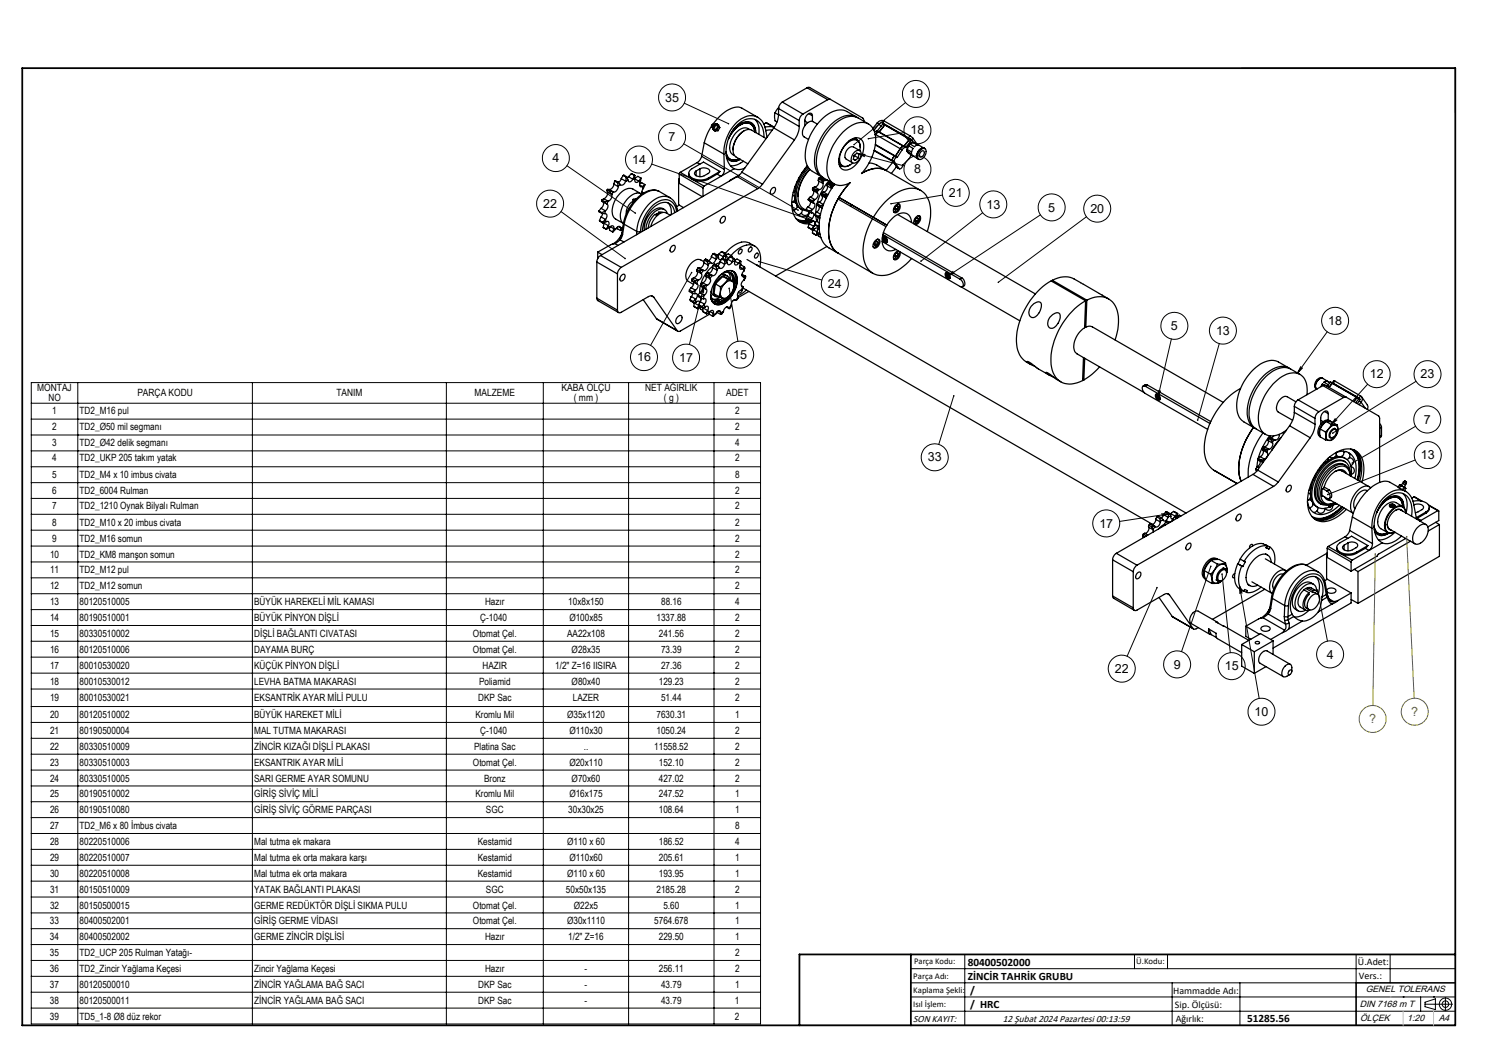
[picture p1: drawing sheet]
<svg xmlns="http://www.w3.org/2000/svg" width="420mm" height="297mm" viewBox="0 0 420 297" stroke-linecap="round" stroke-linejoin="round" font-family="sans-serif">
<defs><g id="words">
<g font-size="3.5">
<text x="187.6" y="28.7">35</text>
<text x="256.4" y="27.7">19</text>
<text x="188.6" y="39.8">7</text>
<text x="256.8" y="37.9">18</text>
<text x="155.8" y="45.8">4</text>
<text x="178.3" y="46.2">14</text>
<text x="257.8" y="48.9">8</text>
<text x="153.2" y="58.6">22</text>
<text x="267.6" y="55.6">21</text>
<text x="278.2" y="58.8">13</text>
<text x="295.7" y="59.7">5</text>
<text x="307.6" y="60">20</text>
<text x="233.5" y="81.2">24</text>
<text x="330.3" y="93.1">5</text>
<text x="343" y="94.4">13</text>
<text x="374.6" y="91.7">18</text>
<text x="179.7" y="101.9">16</text>
<text x="206.8" y="101.2">15</text>
<text x="191.6" y="102">17</text>
<text x="386.4" y="106.7">12</text>
<text x="400.7" y="106.7">23</text>
<text x="401.6" y="119.5">7</text>
<text x="261.7" y="130.2">33</text>
<text x="400.8" y="129.5">13</text>
<text x="310.1" y="148.8">17</text>
<text x="374.2" y="185.7">4</text>
<text x="314.5" y="189.8">22</text>
<text x="331.1" y="188.6">9</text>
<text x="345.5" y="189.1">15</text>
<text x="353.9" y="201.9">10</text>
</g>
<g font-size="3.5" fill="#808000">
<text x="386.2" y="204">?</text>
<text x="398.1" y="201.9">?</text>
</g>
<g font-size="3.2">
<text x="272.9" y="272.3">80400502000</text>
<text x="272.9" y="276.3">ZİNCİR TAHRİK GRUBU</text>
<text x="273.7" y="280.3">/</text>
<text x="273.7" y="284.4">/ HRC</text>
<text x="351.8" y="288.3">51285.56</text>
</g>
<g font-size="2.8">
<text x="10.5" y="110.2">MONTAJ</text>
<text x="13.7" y="113">NO</text>
<text x="38.7" y="111.6">PARÇA KODU</text>
<text x="94.9" y="111.6">TANIM</text>
<text x="133.9" y="111.6">MALZEME</text>
<text x="158.4" y="110.2">KABA ÖLÇÜ</text>
<text x="161.8" y="113">( mm )</text>
<text x="182" y="110.2">NET AĞIRLIK</text>
<text x="187.2" y="113">( g )</text>
<text x="204.8" y="111.6">ADET</text>
<text x="14.8" y="116.7">1</text>
<text x="22.5" y="116.7">TD2_M16 pul</text>
<text x="207.3" y="116.7">2</text>
<text x="14.8" y="121.2">2</text>
<text x="14.8" y="125.7">3</text>
<text x="22.5" y="121.2">TD2_Ø50 mil segmanı</text>
<text x="22.5" y="125.7">TD2_Ø42 delik segmanı</text>
<text x="207.3" y="121.2">2</text>
<text x="207.3" y="125.7">4</text>
<text x="14.8" y="130.2">4</text>
<text x="22.5" y="130.2">TD2_UKP 205 takım yatak</text>
<text x="207.3" y="130.2">2</text>
<text x="14.8" y="134.9">5</text>
<text x="22.5" y="134.9">TD2_M4 x 10 imbus civata</text>
<text x="207.3" y="134.9">8</text>
<text x="14.8" y="139.4">6</text>
<text x="14.8" y="143.6">7</text>
<text x="22.5" y="139.4">TD2_6004 Rulman</text>
<text x="22.5" y="143.6">TD2_1210 Oynak Bilyalı Rulman</text>
<text x="207.3" y="139.4">2</text>
<text x="207.3" y="143.6">2</text>
<text x="14.8" y="148.3">8</text>
<text x="22.5" y="148.3">TD2_M10 x 20 imbus civata</text>
<text x="207.3" y="148.3">2</text>
<text x="14.8" y="152.8">9</text>
<text x="22.5" y="152.8">TD2_M16 somun</text>
<text x="207.3" y="152.8">2</text>
<text x="14.1" y="157.3">10</text>
<text x="14.1" y="161.5">11</text>
<text x="22.5" y="157.3">TD2_KM8 manşon somun</text>
<text x="22.5" y="161.5">TD2_M12 pul</text>
<text x="207.3" y="157.3">2</text>
<text x="207.3" y="161.5">2</text>
<text x="14.1" y="166.2">12</text>
<text x="22.5" y="166.2">TD2_M12 somun</text>
<text x="207.3" y="166.2">2</text>
<text x="14.1" y="170.7">13</text>
<text x="22.5" y="170.7">80120510005</text>
<text x="71.7" y="170.7">BÜYÜK HAREKELİ MİL KAMASI</text>
<text x="136.8" y="170.7">Hazır</text>
<text x="160.3" y="170.7">10x8x150</text>
<text x="186.5" y="170.7">88.16</text>
<text x="207.3" y="170.7">4</text>
<text x="14.1" y="175.2">14</text>
<text x="14.1" y="179.7">15</text>
<text x="22.5" y="175.2">80190510001</text>
<text x="22.5" y="179.7">80330510002</text>
<text x="71.7" y="175.2">BÜYÜK PİNYON DİŞLİ</text>
<text x="71.7" y="179.7">DİŞLİ BAĞLANTI CIVATASI</text>
<text x="133.4" y="179.7">Otomat Çel.</text>
<text x="135.5" y="175.2">Ç-1040</text>
<text x="160" y="179.7">AA22x108</text>
<text x="160.6" y="175.2">Ø100x85</text>
<text x="185.2" y="175.2">1337.88</text>
<text x="185.8" y="179.7">241.56</text>
<text x="207.3" y="175.2">2</text>
<text x="207.3" y="179.7">2</text>
<text x="14.1" y="184.1">16</text>
<text x="22.5" y="184.1">80120510006</text>
<text x="71.7" y="184.1">DAYAMA BURÇ</text>
<text x="133.4" y="184.1">Otomat Çel.</text>
<text x="161.2" y="184.1">Ø28x35</text>
<text x="186.5" y="184.1">73.39</text>
<text x="207.3" y="184.1">2</text>
<text x="14.1" y="188.6">17</text>
<text x="22.5" y="188.6">80010530020</text>
<text x="71.7" y="188.6">KÜÇÜK PİNYON DİŞLİ</text>
<text x="136.1" y="188.6">HAZIR</text>
<text x="156.6" y="188.6">1/2&quot; Z=16 IISIRA</text>
<text x="186.5" y="188.6">27.36</text>
<text x="207.3" y="188.6">2</text>
<text x="14.1" y="193.1">18</text>
<text x="14.1" y="197.8">19</text>
<text x="22.5" y="193.1">80010530012</text>
<text x="22.5" y="197.8">80010530021</text>
<text x="71.7" y="193.1">LEVHA BATMA MAKARASI</text>
<text x="71.7" y="197.8">EKSANTRİK AYAR MİLİ PULU</text>
<text x="134.9" y="197.8">DKP Sac</text>
<text x="135.1" y="193.1">Poliamid</text>
<text x="161.2" y="193.1">Ø80x40</text>
<text x="161.6" y="197.8">LAZER</text>
<text x="185.8" y="193.1">129.23</text>
<text x="186.5" y="197.8">51.44</text>
<text x="207.3" y="193.1">2</text>
<text x="207.3" y="197.8">2</text>
<text x="14.1" y="202.5">20</text>
<text x="22.5" y="202.5">80120510002</text>
<text x="71.7" y="202.5">BÜYÜK HAREKET MİLİ</text>
<text x="134.1" y="202.5">Kromlu Mil</text>
<text x="160" y="202.5">Ø35x1120</text>
<text x="185.2" y="202.5">7630.31</text>
<text x="207.3" y="202.5">1</text>
<text x="14.1" y="207">21</text>
<text x="22.5" y="207">80190500004</text>
<text x="71.7" y="207">MAL TUTMA MAKARASI</text>
<text x="135.5" y="207">Ç-1040</text>
<text x="160.6" y="207">Ø110x30</text>
<text x="185.2" y="207">1050.24</text>
<text x="207.3" y="207">2</text>
<text x="14.1" y="211.5">22</text>
<text x="14.1" y="216">23</text>
<text x="22.5" y="211.5">80330510009</text>
<text x="22.5" y="216">80330510003</text>
<text x="71.7" y="211.5">ZİNCİR KIZAĞI DİŞLİ PLAKASI</text>
<text x="71.7" y="216">EKSANTRIK AYAR MİLİ</text>
<text x="133.4" y="216">Otomat Çel.</text>
<text x="133.7" y="211.5">Platina Sac</text>
<text x="160.6" y="216">Ø20x110</text>
<text x="164.7" y="211.5">..</text>
<text x="184.5" y="211.5">11558.52</text>
<text x="185.8" y="216">152.10</text>
<text x="207.3" y="211.5">2</text>
<text x="207.3" y="216">2</text>
<text x="14.1" y="220.5">24</text>
<text x="22.5" y="220.5">80330510005</text>
<text x="71.7" y="220.5">SARI GERME AYAR SOMUNU</text>
<text x="136.6" y="220.5">Bronz</text>
<text x="161.2" y="220.5">Ø70x60</text>
<text x="185.8" y="220.5">427.02</text>
<text x="207.3" y="220.5">2</text>
<text x="14.1" y="224.9">25</text>
<text x="22.5" y="224.9">80190510002</text>
<text x="71.7" y="224.9">GİRİŞ SİVİÇ MİLİ</text>
<text x="134.1" y="224.9">Kromlu Mil</text>
<text x="160.6" y="224.9">Ø16x175</text>
<text x="185.8" y="224.9">247.52</text>
<text x="207.3" y="224.9">1</text>
<text x="14.1" y="229.4">26</text>
<text x="14.1" y="233.9">27</text>
<text x="22.5" y="233.9">TD2_M6 x 80 İmbus civata</text>
<text x="22.5" y="229.4">80190510080</text>
<text x="71.7" y="229.4">GİRİŞ SİVİÇ GÖRME PARÇASI</text>
<text x="137.1" y="229.4">SGC</text>
<text x="160.3" y="229.4">30x30x25</text>
<text x="185.8" y="229.4">108.64</text>
<text x="207.3" y="229.4">1</text>
<text x="207.3" y="233.9">8</text>
<text x="14.1" y="238.4">28</text>
<text x="22.5" y="238.4">80220510006</text>
<text x="71.7" y="238.4">Mal tutma ek makara</text>
<text x="134.8" y="238.4">Kestamid</text>
<text x="160" y="238.4">Ø110 x 60</text>
<text x="185.8" y="238.4">186.52</text>
<text x="207.3" y="238.4">4</text>
<text x="14.1" y="242.8">29</text>
<text x="22.5" y="242.8">80220510007</text>
<text x="71.7" y="242.8">Mal tutma ek orta makara karşı</text>
<text x="134.8" y="242.8">Kestamid</text>
<text x="160.6" y="242.8">Ø110x60</text>
<text x="185.8" y="242.8">205.61</text>
<text x="207.3" y="242.8">1</text>
<text x="14.1" y="247.3">30</text>
<text x="14.1" y="251.8">31</text>
<text x="22.5" y="247.3">80220510008</text>
<text x="22.5" y="251.8">80150510009</text>
<text x="71.7" y="247.3">Mal tutma ek orta makara</text>
<text x="71.7" y="251.8">YATAK BAĞLANTI PLAKASI</text>
<text x="134.8" y="247.3">Kestamid</text>
<text x="137.1" y="251.8">SGC</text>
<text x="159.6" y="251.8">50x50x135</text>
<text x="160" y="247.3">Ø110 x 60</text>
<text x="185.2" y="251.8">2185.28</text>
<text x="185.8" y="247.3">193.95</text>
<text x="207.3" y="247.3">1</text>
<text x="207.3" y="251.8">2</text>
<text x="14.1" y="256.3">32</text>
<text x="22.5" y="256.3">80150500015</text>
<text x="71.7" y="256.3">GERME REDÜKTÖR DİŞLİ SIKMA PULU</text>
<text x="133.4" y="256.3">Otomat Çel.</text>
<text x="161.9" y="256.3">Ø22x5</text>
<text x="187.1" y="256.3">5.60</text>
<text x="207.3" y="256.3">1</text>
<text x="14.1" y="260.7">33</text>
<text x="22.5" y="260.7">80400502001</text>
<text x="71.7" y="260.7">GİRİŞ GERME VİDASI</text>
<text x="133.4" y="260.7">Otomat Çel.</text>
<text x="160" y="260.7">Ø30x1110</text>
<text x="184.5" y="260.7">5764.678</text>
<text x="207.3" y="260.7">1</text>
<text x="14.1" y="265.2">34</text>
<text x="14.1" y="269.7">35</text>
<text x="22.5" y="269.7">TD2_UCP 205 Rulman Yatağı-</text>
<text x="22.5" y="265.2">80400502002</text>
<text x="71.7" y="265.2">GERME ZİNCİR DİŞLİSİ</text>
<text x="136.8" y="265.2">Hazır</text>
<text x="160.3" y="265.2">1/2&quot; Z=16</text>
<text x="185.8" y="265.2">229.50</text>
<text x="207.3" y="265.2">1</text>
<text x="207.3" y="269.7">2</text>
<text x="14.1" y="274.2">36</text>
<text x="22.5" y="274.2">TD2_Zincir Yağlama Keçesi</text>
<text x="71.7" y="274.2">Zincir Yağlama Keçesi</text>
<text x="136.8" y="274.2">Hazır</text>
<text x="164.9" y="274.2">-</text>
<text x="185.8" y="274.2">256.11</text>
<text x="207.3" y="274.2">2</text>
<text x="383" y="272.2">Ü.Adet:</text>
<text x="14.1" y="278.6">37</text>
<text x="22.5" y="278.6">80120500010</text>
<text x="71.7" y="278.6">ZİNCİR YAĞLAMA BAĞ SACI</text>
<text x="134.9" y="278.6">DKP Sac</text>
<text x="164.9" y="278.6">-</text>
<text x="186.5" y="278.6">43.79</text>
<text x="207.3" y="278.6">1</text>
<text x="330.9" y="280.3">Hammadde Adı:</text>
<text x="383.3" y="276">Vers.:</text>
<text x="14.1" y="287.6">39</text>
<text x="14.1" y="283.1">38</text>
<text x="22.4" y="287.6">TD5_1-8 Ø8 düz rekor</text>
<text x="22.5" y="283.1">80120500011</text>
<text x="71.7" y="283.1">ZİNCİR YAĞLAMA BAĞ SACI</text>
<text x="134.9" y="283.1">DKP Sac</text>
<text x="164.9" y="283.1">-</text>
<text x="186.5" y="283.1">43.79</text>
<text x="207.3" y="283.1">1</text>
<text x="207.3" y="287.6">2</text>
<text x="331.4" y="284.3">Sip. Ölçüsü:</text>
<text x="257.6" y="288.3">SON KAYIT:</text>
<text x="282.9" y="288.3">12 Şubat 2024 Pazartesi 00:13:59</text>
<text x="331.6" y="288.3">Ağırlık:</text>
</g>
<g font-size="2.6">
<text x="385.2" y="279.9">GENEL TOLERANS</text>
<text x="383.5" y="284">DIN 7168 m T</text>
<text x="383.6" y="288.1">ÖLÇEK</text>
<text x="396.9" y="288.1">1:20</text>
<text x="405.8" y="288.1">A4</text>
</g>
<g font-size="2.5">
<text x="257.9" y="272">Parça Kodu:</text>
<text x="320.5" y="272">Ü.Kodu:</text>
<text x="257.6" y="280">Kaplama Şekli:</text>
<text x="257.6" y="276">Parça Adı:</text>
<text x="257.6" y="284.1">Isıl İşlem:</text>
</g>
</g></defs>
<g fill="none" stroke="#000" stroke-width=".35">
<path d="M200.7 35.6l-1 1.8-1.1 2.9M200.9 35.9l.2 .4M201 35.1a.43 .43 0 0 1 .5 .3 .43 .43 0 0 1-.3 .5 .43 .43 0 0 1-.5-.4M201 35.3l-.1 .2M201 35.9l.1 .4M201.1 36.3l.6 .4M201.1 36.3l.2 .4M201.3 36.7l.4 .3 .8-.1M201.6 35.2a.57 .57 0 0 1 .7 .2 .57 .57 0 0 1-.1 .8l-.6 .3-.4-.5M201.7 36.7h-.4M201.8 35l-.4 .1a.47 .47 0 0 1 .2 .7 .47 .47 0 0 1-.7 .1M201.8 35l.7 .4"/>
<path d="M201.8 35l-.4 .1M202.1 36.7l.4 .2M202.1 36.7h-.4M202.3 35l.4 .2 .3 .8M202.3 35l.2 .4M202.3 35h-.5M202.4 36.2l-.7 .5M202.4 36.2l-.3 .5M202.5 35.4l-.1 .8M202.5 35.4l.2 .4M202.7 35.8l-.3 .4M202.7 35.8l.3 .2"/>
<path d="M203 36l-.5 .9M209.8 37a6.6 6.6 0 0 0-3 5.3M211.5 36.5a2.68 2.68 0 0 0-3.9 .9 5.2 5.2 0 0 0-1.3 5.9l.9 .6M212.5 35.2l.5 1.1 .1 1.1a2.55 2.55 0 0 0-.9-2.6 2.55 2.55 0 0 0-2.9-.2l-1 .6-1.5 1.5M212.9 37.2a2.48 2.48 0 0 0-1.5-2.4 2.48 2.48 0 0 0-2.8 .6 9.1 9.1 0 0 0-3.1 3.8M212.9 33.7a4.7 4.7 0 0 1 1.2 4.2M213 37.3a2.54 2.54 0 0 0-1.2-2.5 2.54 2.54 0 0 0-2.8 .2l-1.6 1.2-1.3 1.6M213.7 33.1l-4.4-2.6a4.7 4.7 0 0 0-4.9 1.1l-1.8 1.6-1.6 1.9M215.5 38.7a4.7 4.7 0 0 0-3.2-5.2 6.4 6.4 0 0 0-6 3.9 8.5 8.5 0 0 0-.1 9.6l.9 .6M216 34.6l2.4 1.3-1.2-.2-1.4 .2M216 34.6l-.6 .4M216 34.6l2 1.2"/>
<path d="M216.1 39.1l-4.1-2.4a3.3 3.3 0 0 0-3.8 1.8 5 5 0 0 0-.9 5.5l3.7 2.2M216.4 38.7l-.4-2a4.3 4.3 0 0 0-2.5-3.8 4.3 4.3 0 0 0-4.5 .6 12.1 12.1 0 0 0-4.8 10M217.8 36.7h-1.2l-.6 .2M218.3 36.1l5.8 3.4M218.3 36.1l-9.1 12.5M218.6 31.8l-.1 .8 .1 1.5 .6 .3M218.6 31.8l1 .6M219.6 32.3a6.7 6.7 0 0 1-1.3 3.8M219.6 32.3l5.8 3.4M219.6 30.6l5.8 3.4M219.6 30.6v1.7M219.7 30.3l-1.1 1.5"/>
<path d="M220.7 28.8a2.49 2.49 0 0 0-1.1 1.8M220.7 28.8l5.8 3.4M224.1 39.5l-9 12.5M225.4 35.7a6.9 6.9 0 0 1-1.3 3.8M225.4 34v1.7M226.5 32.2a2.33 2.33 0 0 0-1.1 1.8M227 34.1l.8 .5M227.6 24.8l.6-.2 6 3.4M227.6 24.8l5.9 3.3M227.6 24.8l-6.9 4M228.1 32.1l1.1 .6M229.2 32.7a.8 .8 0 0 0-.8-.8 .8 .8 0 0 0-.8 .6l-.6 1.4v1.6"/>
<path d="M229.2 32.7v1.5M230.5 35l-1.2-.7a2.54 2.54 0 0 0-2.8 2.1l-.2 .9 .2 1 1.5 1M233.5 28.1l-7 4.1M234.2 28l-.7 .1M234.2 28l9.1 5.3 .4 .9M239.5 39.8a1.89 1.89 0 0 1 2.2-.4 1.89 1.89 0 0 1 .9 2.1M240.9 39l.9 .5M241.5 38.9l.2 .5M241.5 32.9l-2.6-1.4a5.5 5.5 0 0 0-6 1.1 14.7 14.7 0 0 0-5.6 12.8l.6 1.7 .7 .9 3.1 1.8M241.8 33.1a4.9 4.9 0 0 0-5.6 .6 14.8 14.8 0 0 0-6.3 13.2l1 2.2 1.1 .9M245 35l-3-1.7a5.5 5.5 0 0 0-5.9 1.2 14.7 14.7 0 0 0-5.7 12.7l.4 1.2 1 1.4 3.4 2.1M246.5 36.7h.1"/>
<path d="M246.6 36.7l-.1 .1M246.9 37.9h.1M246.9 37.9l7 4M246.9 37.9v.1M247.4 36.9l-.7 .4M247.4 36.9l.5 .3M247.4 34.7l.6 .3M247.4 34.7l-1.2 1.5M247.5 36.9h-.1M247.5 36.9l.5 .3M247.9 37.2l-1 .7M247.9 37.2l7 4.1"/>
<path d="M248 35l-1.4 1.7M248 35l.5 .7M248 37.2h-.1M248 37.2l7 4M249 34.7l-.5-.1-.5 .4M249 34.7l7.2 4.2M249 34.7l.1 .2M249 35l.7 .2M249 35l.6 .2M249 35l-1.5 1.9M249.4 34.1a1.63 1.63 0 0 0-2 .6M249.4 34.1l-.4 .6"/>
<path d="M249.4 34.1l7.3 4.2M249.6 35.2l-1.6 2M249.6 35.2l6.9 4.1M249.7 35.2h-.1M249.7 35.2l6.9 4M256.2 38.9l.6 .4M256.5 39.3l-1.5 1.9M256.5 39.3l.6 .3M256.6 39.2l-.1 .1M256.6 39.2l.6 .3M256.7 38.3l.8 .7M256.7 38.3l-.5 .6"/>
<path d="M257.1 39.6l-1.6 1.9M257.2 39.5l-.1 .1M257.2 39.5l.4 .7M257.5 39l1.1 1.5M257.5 39l-.4 .5M168.9 59.5v.2l.9 .5M168.9 59.5l.9 .5M169.5 58.8l1.3 .7M169.5 58.8l-.6 .7M169.7 56.7l.8 .4M169.7 56.7l.3 .2M169.8 56.4l-.1 .3"/>
<path d="M169.8 60v.2M169.8 56.4l.8 .5M170 56.9a1.4 1.4 0 0 1-.5 1.9M170 56.9l1.3 .7M170.3 56.1l-.5 .3M170.3 56.1h.1M170.3 56.1l1.3 .7M170.5 57.1l.7 .4M170.6 56.9l-.1 .2M170.7 59.5l-.1 .8M170.7 59.5l-.9 .5M170.8 59.5h-.1"/>
<path d="M171.2 57.5l.1 .1M171.2 53.6l.8 .5M171.2 53.6l.1 .6M171.3 57.6a1.4 1.4 0 0 1-.5 1.9M171.3 54.2a1.64 1.64 0 0 1-1 1.9M171.3 54.2l1.2 .7M171.4 53.4l-.2 .2M171.4 53.4l.8 .5M171.4 53.4h.4M171.5 56.8l-.3 .7M171.5 56.8l-.9 .1M171.6 56.8h-.1"/>
<path d="M171.8 53.4h.1M171.8 53.4l1.3 .7M172 54.1l.5 .8M172.2 53.9l-.2 .2M172.2 53.9l.8 .2M172.5 54.9a1.67 1.67 0 0 1-.9 1.9M172.5 54.9h.1M173 54.1l-.5 .8M173 54.1h.1M173.1 51.9a1.52 1.52 0 0 1-1.3 1.5M173.1 51.9l1.3 .7M173.4 51.1l.2-.2 .8 .5"/>
<path d="M173.4 51.1l-.3 .8M173.4 51.1l.8 .5M174.2 51.6l.2 1M174.4 52.6a1.46 1.46 0 0 1-1.3 1.5M174.4 51.4l-.2 .2M174.4 52.6h.1M174.4 51.4l.6 .6M175 52l-.6 .6M175.3 50.4l-.9 1.1M175.3 50.4l1.2 .7M175.8 49.5l.2-.1 .8 .5M175.8 49.5l.8 .4"/>
<path d="M175.8 49.5l-.5 .9M176.5 51.1a1.03 1.03 0 0 1-1.5 .9M176.5 51v.1M176.6 49.9l-.1 1.1M176.8 49.9h-.2M176.8 49.9l.3 .9M177.1 50.8l-.6 .2M177.3 49.8l-.4 .5M177.3 49.8l1.2 .8M178.1 49l1 .5M178.1 49l.8 .5M178.1 49l-.8 .8"/>
<path d="M178.5 50.6l-.2 .2a.62 .62 0 0 1-.6 .5 .62 .62 0 0 1-.6-.5M178.6 50.5h.5M178.6 50.5l-.1 .1M178.6 56.3l.5 .2M178.9 49.5h.2M178.9 49.5l-.3 1M179 56.7a3.5 3.5 0 0 0-2.3 3.6M179.1 49.5v1M179.1 50.5a.62 .62 0 0 0 .2 .9 .62 .62 0 0 0 .9-.3M179.1 50.5l1.1 .6M179.6 56l-1 .2-.2 .6M180.3 51l.3 .4"/>
<path d="M180.3 51l-.1 .1M180.4 52.1l.9 .5M180.5 51.7l.5-.1 .9 .4M180.6 51.4a.72 .72 0 0 0-.2 .9 .72 .72 0 0 0 .9 .3M180.7 50.2l-.1 1.2M180.7 50.2l-.8-.5-.8 .6M180.7 50.2l-.4 .8M180.8 54.7l-2.3-1.4a3.5 3.5 0 0 0-4 1.7 5.8 5.8 0 0 0-1.3 6.4l2.7 1.6a3.7 3.7 0 0 1-.5-4.4 6.3 6.3 0 0 1 4.6-4.2l1 .4M181 54.2l.6 .2M181.1 54.6l.1 .1M181.3 52.6l.2 .6M181.3 52.6h.1"/>
<path d="M181.5 53.2l-.5 .9 .2 .6M181.9 52l-.4 1.2M181.9 52l-.6 .6M185.8 59.9v.2l-.9 .5M185.8 59.9h1.1M185.8 59.9l.5 .2M185.9 54a4.8 4.8 0 0 0-5.2 1 13.3 13.3 0 0 0-4.8 7.9M186.9 59.9h.1M187.4 59.1a2.76 2.76 0 0 0-3.9 1 6.4 6.4 0 0 0-1.7 4.8M188.4 57.2l.9 1.6v1.7M189 55.8a4.5 4.5 0 0 1 2 3.3M189 55.8a4.9 4.9 0 0 0-5.6 1.4 12.5 12.5 0 0 0-3.8 8.1"/>
<path d="M189 55.8l-3.1-1.8a4.6 4.6 0 0 0-4.8 1 14.1 14.1 0 0 0-5 8.2M190.3 60a3 3 0 0 0-1.8-2.8 3 3 0 0 0-3.3 .7 9.7 9.7 0 0 0-4 7.4M190.8 59.4a3.3 3.3 0 0 0-1.9-2.8 3.3 3.3 0 0 0-3.5 .4 10.6 10.6 0 0 0-4.7 8.3M190.8 59.4l.1 .3M190.9 58.3l.7-.4 1.2 .7M191 59.1l-.2 .3M191 59.1l.1 .4M191.4 50.6l.2 .1M191.4 50.6v7.4M191.6 50.5l-.2 .1M191.6 49.1l6.7 3.9M191.6 49.1v2.6l6.5 3.8"/>
<path d="M191.9 48.6l-.3 .5M191.9 48.6l6.7 3.9M194.3 48.9a2.16 2.16 0 0 0 2.4 2.1h1.7l1.4-.5M196.4 48.2v1.4M196.6 45.9l-4.7 2.7M196.6 45.9l.8 .4M197.4 47.6a1.93 1.93 0 0 1 2.8 .7l-.2 .5-1.4 .8a1.9 1.9 0 0 1-2.7-.7l.5-.7M197.4 47.6l-1 .6M197.4 47.6v2.2M197.9 44.1l-.6 1.2-.7 .6M197.9 44.1l6.4 3.7M198.3 53v2.4"/>
<path d="M198.6 52.5l-.3 .5M198.6 40.3l5.6 3.2M198.6 40.3l-.7 3.8M199.8 50.2v.3M202.3 49.1l-2.5 1.4M202.3 49.1l1 .6M203.1 48.4l-4.7-2.7-3.2 1.9a1.45 1.45 0 0 0-.9 1.4 1.45 1.45 0 0 0 1.1 1.3 5.3 5.3 0 0 0 4.4-.1M203.1 48.4l-.8 .7M203.1 48.4l-3.3 1.8M203.3 49.7l-4.7 2.8M204.2 43.5l.1 4.3M204.3 47.8a2.17 2.17 0 0 1-1 1.9"/>
<path d="M204.8 42.9a2.36 2.36 0 0 0 3.7 1.9M204.9 43.8a2.41 2.41 0 0 0 3.8 1.1M205 44.4a2.52 2.52 0 0 0 3.8 .5l-1 .5-1.2 .1M207.1 47.6l-3.8 2.1M207.9 49.8l5.8 3.4M207.9 49.8l-38.5 22.3M208.6 49.3l-2.8 1.7M209.2 48.6l-1.3 1.2M209.2 48.6l5.9 3.4M209.7 45.5a5.1 5.1 0 0 1-3.7 1.2M210.1 47.4l-1.5 .4-1.5-.2M213.7 53.2l-38.5 22.2"/>
<path d="M215.1 52l-1.4 1.2M217.7 53.2a.58 .58 0 0 1 .9-.3 .58 .58 0 0 1 .1 .9 .83 .83 0 0 1-.5 .8 .83 .83 0 0 1-.9-.1l.1-.8zM223.3 57.6a3.8 3.8 0 0 0 4.4 3.5M223.6 55l.6 .9M223.6 57l.9 .4M224 59.4h-.1M224 59.3v.2M224.2 55.9a3.8 3.8 0 0 0 2 3.2M224.2 52.7l.1 1-.6 .6M224.2 55.9l-.2 .7-.7 .5M224.3 53.7l-.1 2.2M224.9 57.9v.1a1.14 1.14 0 0 1-1 1.3"/>
<path d="M225.1 58.3h-.2M225.1 51l-.3 .4M225.1 51l-.7 2.3M225.4 50.2l-.3 .8M226.2 59.1l-.2 1M226.7 48.5l-1.3 2.1M227 47.6l-.2 .7-.6 .4M227.4 59.3l.9 .6M227.4 59v.3M227.4 59l1 .6M227.7 46.7a15.9 15.9 0 0 0-4.1 13 4.2 4.2 0 0 0 4.7 3.4M227.9 47.1l-1 1"/>
<path d="M227.9 58.4l-.5 .6M227.9 58.4l1.3 .7M228 56.3l1.3 .9M228 56.3l.9 .6M228.1 56l-.1 .3M228.1 47.4a11.4 11.4 0 0 0-3.3 9.8 2.83 2.83 0 0 0 2.8 2.2M228.1 56l.9 .6M228.2 59.8a1.15 1.15 0 0 1-1 1 1.15 1.15 0 0 1-1.2-.7M228.3 59.9l-.5 1.1M228.3 59.9l.5 .1M228.4 59.6l-.1 .3M228.4 47.8a11 11 0 0 0-3.3 7.6"/>
<path d="M228.4 47.8a10.8 10.8 0 0 0-3.1 9.2l.7 1.3 1.4 1M228.6 56.8l-.1 .8-.6 .8M228.6 55.6l-.5 .4M228.6 55.6l1.2 .7M228.9 56.9l.5 .3M229 59.2l-.2 .8M229 59.2l-.6 .4M229 56.6l-.1 .3M229.2 59.1l-.2 .1M229.2 53.3l.1 .4M229.2 53.3l.9 .6M229.3 53l-.1 .3"/>
<path d="M229.3 53l1 .5M229.3 53.7a1.33 1.33 0 0 1-.7 1.9M229.3 53.7l1.3 .7M229.4 57.2v.1a.64 .64 0 0 1 .5 .4 .64 .64 0 0 1-.1 .6l-.6 .8M229.6 56.4l-.2 .8M229.6 56.4l-.6 .2M229.8 56.3l-.2 .1M229.8 52.8l-.5 .2M229.8 52.8l1.3 .7M230.1 53.9l.4 .4M230.3 53.5l-.2 .4M230.4 59.8l-.5 .7"/>
<path d="M230.4 59.8l1.1 .6M230.4 57.8l1.3 .8M230.4 57.8l1 .5M230.5 54.3l.1 .1M230.5 57.5l-.1 .3M230.5 57.5l1 .5M230.6 54.4a1.38 1.38 0 0 1-.8 1.9M230.9 50.4v.6M230.9 50.4l.9 .6M230.9 53.5l-.4 .8M230.9 53.5h.2M230.9 51a1.43 1.43 0 0 1-1.1 1.8"/>
<path d="M230.9 53.5h-.6M230.9 51l1.2 .7M231 58.2v.9l-.6 .7M231.1 57l-.6 .5M231.1 50.2h.4M231.1 50.2l-.2 .2M231.1 50.2l.9 .5M231.1 57l1.2 .7M231.4 58.3l.4 .4M231.5 58l-.1 .3M231.5 50.2l1.2 .7M231.6 54.7l.2 .5"/>
<path d="M231.6 54.7l1 .6M231.8 54.4l-.2 .3M231.8 54.4l1 .6M231.8 55.2l1.2 .7-.1-.1M231.8 55.2a1.36 1.36 0 0 1-.7 1.8M231.8 58.7h.1M231.8 51l.2 .6M232 51.6l.1 .1M232 50.7l-.2 .3M232 50.7l.6 .1M232.1 57.8l-.3 .9M232.1 51.7a1.43 1.43 0 0 1-1 1.8"/>
<path d="M232.1 50.1l-.6 .1M232.1 57.8l-.6 .2M232.2 57.7l-.1 .1M232.3 54.2l1.2 .7h-.1M232.3 54.2l-.5 .2M232.6 50.8l-.6 .8M232.6 50.8l.1 .1M232.6 55.3l.3 .5M232.8 55l-.2 .3M233.3 51.9l.1 .6M233.3 51.9l1 .5M233.4 54.9l-.5 .9"/>
<path d="M233.4 52.5l1.2 .7-.1-.2M233.4 50.8l-.7 .1M233.4 52.5a1.43 1.43 0 0 1-1.1 1.7M233.4 54.9l-.6 .1M233.5 51.6h.5M233.5 51.6l-.2 .3M233.5 51.6l1 .5M233.8 51a15.1 15.1 0 0 0-3.7 9.1M234 51.6l1.2 .7-.1-.1M234.3 52.4l.2 .6M234.5 52.1l-.2 .3M234.5 52.1l.6 .1"/>
<path d="M234.6 51.5l-.6 .1M235.1 52.2l-.6 .8M235.4 52a18.8 18.8 0 0 0-4.1 14.2l.5 1.5 .7 1.1 1 .9 3 1.8M236.6 44.7a1.87 1.87 0 0 0 .9 2.1 1.87 1.87 0 0 0 2.2-.2M236.7 46.3l.8 .5M237.4 46.8l-.5 .1M238.7 40.5a3.1 3.1 0 0 1 4.2-1.2 4.9 4.9 0 0 1-.4 5.7 4.6 4.6 0 0 1-4.7 2.8 3.5 3.5 0 0 1-.8-4.5zM240.2 57.8l-.2 .4M240.9 43.9l.8-.7 .6 .3-.2 1-.8 .7-.6-.3zM241 42.9a1.03 1.03 0 0 1 1.4-.5 1.03 1.03 0 0 1 .5 1.4 2.12 2.12 0 0 1-2.5 2.1 2.25 2.25 0 0 1 .6-3zM241 43.9l-.1 .2M241 43.9l1.1 .6"/>
<path d="M241.1 43.8l-.1 .1M242.5 42.5l-1.8-1.1a2.37 2.37 0 0 0-2.3 3l.3 .5 1.8 1M242.5 42.5a2.1 2.1 0 0 0-1.5-3.1 5.5 5.5 0 0 0-3.9 6.8 2.14 2.14 0 0 0 3.4-.2M243 49a14.4 14.4 0 0 0 3.9-11.1 3.9 3.9 0 0 0-5.9-2.9 14.4 14.4 0 0 0-7.6 13.9 3.8 3.8 0 0 0 5.8 2.9l.7-.3M243.1 48.9a6.8 6.8 0 0 1 6.9-.8 6.8 6.8 0 0 0-6.9 .8zM245.1 45.9l2.1 .6 12.5 7.2M246.6 42.5l5.4 3.1M246.6 42.4l5.2 2.9M246.9 40.9l5.6 3.2M246.9 40.7l5.7 3.3M251.8 45.3l.2 .3M251.8 45.3l.5 .3"/>
<path d="M251.8 45.3l1.3 1.9M252 45.6l-2.1 2.5M252 45.6l.9 1.4M252.4 58.7l.6 .3M252.5 44.1a.94 .94 0 0 0-.7 1.2M252.5 44.1l.5 .3M252.6 44l-.1 .1M252.6 44l.5 .3M252.7 57.8a.68 .68 0 0 1 1-.2 .68 .68 0 0 1 .2 .9 1.5 1.5 0 0 1-1.6 1.5 1.56 1.56 0 0 1 .4-2.2zM252.8 47.1l.4 .2zM252.9 58.1l.4 .3M252.9 47l-1.5 1.9"/>
<path d="M252.9 47l.2 .2M253 44.4a.94 .94 0 0 0-.7 1.2M253.1 47.2l.6 .4M253.1 44.3l-.1 .1M253.3 57.5a1.31 1.31 0 0 1 .2 1.5 1.31 1.31 0 0 1-1.3 .7v.1M253.3 57.5l.1 .1M253.3 58.4l-.3-.4-.4 .3-.3 .7 .3 .3 .4-.3M253.3 58.4l-.3 .6M253.9 41.9l-1.3 2.1M253.9 41.9l.6 .4M254.5 42.3l-1.4 2M254.9 41.3l-1 .6"/>
<path d="M254.9 41.3l.5 .3M255 41.2l-.1 .1M255 41.2l.5 .3M255.4 41.6l-.9 .7M255.5 41.5l-.1 .1M255.9 42.2v.5M255.9 42.7l.4 .6 1.1 .6M256.3 41.1l1.3 .8-.5 1-1.2-.7M256.3 41.1l-.4 1.1M256.7 40.6l-.4 .5M256.9 43.6l-.5 1.2-1.8 1.8a.86 .86 0 0 1-1 1l-1.3-2M257.5 40.2l1.3 .7-.8 .5-1.3-.8"/>
<path d="M257.5 40.2h.4l2.7 1.6M257.5 40.2l-.8 .4M257.6 40.2a1.89 1.89 0 0 0-1.4 2.9M258.6 40.5v.1M258.6 40.5l-.1 .1M259.7 42.3a.85 .85 0 0 1 1.1-.4 .85 .85 0 0 1 .4 1.2 1.98 1.98 0 0 1-2 1.8 1.85 1.85 0 0 1 .5-2.6zM259.9 42.7a.57 .57 0 0 1 .8 0 .57 .57 0 0 1-.1 .9l-.3 .4a.53 .53 0 0 1-.8 .3 .53 .53 0 0 1-.1-.8zM260.7 41.8a1.98 1.98 0 0 0-1.7 3l.2 .1M260.7 41.8a1.99 1.99 0 0 0-1.8 3l-3-2.1M260.7 41.8l.2 .1M168.3 73.9l5.9 3.4M168.3 73.9v10.2"/>
<path d="M168.6 71.1l1.2 .7M168.6 71.1v1.9M169.1 62.2l.8 .7M169.1 62.2l.8 .5M169.4 72.1a2.34 2.34 0 0 0-1.1 1.8M169.4 72.1l5.8 3.3M169.6 61.2l1.2 .7M169.6 61.2l-.5 1M169.8 60.2l.8 .1M169.9 62.7v.2M170 60.2l-.4 1M170.1 64.1l.2 .1"/>
<path d="M170.1 64.1l1 .6M170.4 63l1.2 .7M170.4 63l-.3 1.1M170.5 62.7l-.1 .3M170.6 60.3a.76 .76 0 0 1 .7 .5 .76 .76 0 0 1-.3 .8l-.2 .3M170.7 62l.2 .5M170.7 62l-.8 .7M170.8 61.9l-.1 .1M170.9 62.5a.59 .59 0 0 1 .8 .1 .59 .59 0 0 1 0 .8l-.1 .3M170.9 62.5l-1 .4M171.6 63.8l.3 .3M171.6 63.8l-.6 .8 .1 .1"/>
<path d="M171.6 63.7v.1M171.9 64.1v.8l.9 .5M171.9 64.1a.64 .64 0 0 1 .9-.4 .64 .64 0 0 1 .3 .8M171.9 64.1l-.8 .6M172.1 63.9l1 .6M173.1 64.6l.5 .1M173.1 64.5v.1M173.1 64.6l-.3 .8M173.5 68.7l-1.2 .3-3.7 2.1M173.5 68.7l.8 .5M173.6 64.7l-.8 .7M174.1 64.1l.1 .5 .8 .4"/>
<path d="M174.2 77.3v10.2M174.4 63.9l.7 .4M174.8 67l-.7 .9-1.3 .9M174.8 67l.1 .7M174.9 67.7l-1.4 1M174.9 67.7l1.1 .6M175.1 64.3l-.1-.2a.87 .87 0 0 0-1.4 .6M175.1 64.3v.1M175.1 64.4l-.1 .6M175.2 66.4l.1 .6M175.2 66.4l-.4 .6M175.2 75.4a2.49 2.49 0 0 0-1 1.9"/>
<path d="M175.3 67l-.4 .7M175.3 77.6a.57 .57 0 0 1 .9-.2 .57 .57 0 0 1 0 .9 .82 .82 0 0 1-.4 .8 .82 .82 0 0 1-.9-.1v-.5zM175.4 65.8l-.2 .6M175.4 65.8l.2 .3M175.6 66.1l-.3 .9M175.6 64.2l-.6 .8M175.7 64.1l-.6 .3M175.9 62.9l.2 .3M175.9 62.9l-.5 2.9M176.1 63.2l3.5 2.1M176.1 63.2l-.5 2.9M179.6 65.3h1.1"/>
<path d="M179.6 65.3v.9M180.7 65.3l-.1 .3M185.3 60.3l.4 .2M185.3 60.8l-.6-.3a5.5 5.5 0 0 0-1.8 3.8M188.2 60.2a1.75 1.75 0 0 0-2.9-.9 6.6 6.6 0 0 0-3.1 5.4M189.1 60.7l-1.1-.6a2.96 2.96 0 0 0-3.5 1.7l-.9 2.1M189.4 69.5a.58 .58 0 0 1 .9-.3 .58 .58 0 0 1 .1 .9 .8 .8 0 0 1-.4 .9 .8 .8 0 0 1-1-.2v-.5zM195.1 79.1l1.2 .8M195.1 79.1l.9 .5M195.2 78.7l-.1 .4M195.2 78.7l.9 .5M195.6 79.5l-.1 .9-.6 .7"/>
<path d="M195.7 78.3l-.5 .4M195.7 78.3l1.3 .7M196 79.6l.5 .4M196.1 79.2l-.1 .4M196.6 76v.5M196.6 76l.8 .5M196.6 76.5a1.43 1.43 0 0 1-.9 1.8M196.6 76.5l1.3 .7M196.8 75.6h.4M196.8 79.1l-.3 .9M196.8 75.6l-.2 .4M196.8 79.1l-.7 .1"/>
<path d="M196.8 75.6l.9 .5M197 79l-.2 .1M197.2 75.6l1.3 .7M197.4 76.5l.4 .6M197.7 76.1l-.3 .4M197.7 76.1l.7 .2M197.8 77.1l.1 .1M197.9 77.2a1.43 1.43 0 0 1-.9 1.8M198.2 79.7l-.5 .4M198.2 79.7l1.2 .8M198.4 76.3l-.6 .8M198.4 76.3h.1"/>
<path d="M198.5 74.1a1.35 1.35 0 0 1-1.3 1.5M198.5 73.8a2.35 2.35 0 0 0-3.7 .6 4.5 4.5 0 0 0-1.1 4.6l1.9 1.2M198.5 74.1l1.2 .7M198.7 73.4l-.2 .7M198.7 73.4l.9 .5M199 77.4l.1 .5M199 73.1l-.3 .3M199 73.1h.1M199 77.4l.9 .6M199 73.1l.9 .5M199.1 73.1l.9 .6M199.1 77.9a1.43 1.43 0 0 1-.9 1.8"/>
<path d="M199.1 77.9l1.2 .8M199.3 77l-.3 .4M199.3 77l.9 .5M199.6 73.9l.1 .8M199.7 77h-.4M199.7 74.7v.1M199.7 77l1.2 .7M199.7 74.8a1.35 1.35 0 0 1-1.2 1.5M199.9 78l.4 .6M199.9 73.6l-.3 .3M199.9 73.6l.5 .4M200.2 77.5l-.3 .5"/>
<path d="M200.2 77.5l.7 .2M200.3 78.6v.1M200.3 78.7a1.47 1.47 0 0 1-.9 1.8M200.4 74l-.7 .7M200.7 72.4l-.3 .6-.6 .6M200.7 72.4l1.2 .7M200.9 77.7l-.6 .9M200.9 77.7h.1M201 75.5a1.3 1.3 0 0 1-1.3 1.5M201 75.5l1.2 .7M201 75.1a10.3 10.3 0 0 0-3.4 5.4M201.1 71.6l-.4 .8"/>
<path d="M201.1 71.6l.4-.1 .9 .5M201.1 71.6l.9 .5M201.2 74.8l-.2 .7M201.2 74.8l.9 .5M201.5 74.5l-.3 .3M201.5 74.5h.1M201.5 74.5l.9 .5M201.5 74.5l1 .6M201.9 73.1a.96 .96 0 0 1-.4 .9 .96 .96 0 0 1-1 .1l-.1-.1M201.9 73v.1M202 72.1l-.1 .9M202.1 75.3l.1 .8"/>
<path d="M202.2 76.1v.1M202.2 76.2a1.3 1.3 0 0 1-1.3 1.5M202.4 72l-.4 .1M202.4 72l.3 .6M202.4 75l-.3 .3M202.4 75l.5 .4M202.7 72.6l-.8 .4M202.7 78.1a2.65 2.65 0 0 1 4.1-.5l.4 .8-.1 2M202.8 71.7l-.3 .5M202.8 71.7l1.2 .7M202.9 77.9a3.2 3.2 0 0 1 4.4-1 4.9 4.9 0 0 1-.2 5.3 5.9 5.9 0 0 1-4.9 3.8 2.52 2.52 0 0 1-1.7-3.4 9 9 0 0 1 2.4-4.7zM202.9 75.4l-.7 .7"/>
<path d="M203.1 74.1l-1.4 .5M203.1 73.8l-.2 .6-.6 .6M203.1 73.8l1.3 .7M203.5 71l-.7 .7M203.5 71l1.2 .5M203.5 71l.9 .5M203.5 77.4h.1a1.63 1.63 0 0 1 1.6 .5M203.6 73.1l-.5 .7M203.6 73.1l.3-.2 .9 .5M203.6 73.1l.9 .5M203.8 61.1l.5-.1a1.08 1.08 0 0 1 .1 1.3 1.08 1.08 0 0 1-1.2 .5v-1zM203.9 78l-2.1 2.1"/>
<path d="M203.9 78l1.4 .8M203.9 78l3.1 1.4M204 72.4l-.6 .7a.5 .5 0 0 1-.5 0 .5 .5 0 0 1-.2-.5M204.1 72.3l-.1 .1M204.1 72.3h.7M204.2 76.8a2.29 2.29 0 0 1 2.7-.2 2.29 2.29 0 0 1 1 2.5 7.8 7.8 0 0 1-4.8 6.8 2.17 2.17 0 0 1-2.6-2.6M204.4 74.5a.93 .93 0 0 1-.4 1 .93 .93 0 0 1-1 0l-.1-.1M204.4 71.5l-.3 .8M204.4 71.5h.3M204.4 74.4v.1M204.5 73.6l-.1 .8M204.5 79.9a1.37 1.37 0 0 1 1.3-.7 1.37 1.37 0 0 1 1.2 .8 3.7 3.7 0 0 1-2.8 4.1 1.5 1.5 0 0 1-.9-2.2l.6-1.3z"/>
<path d="M204.7 71.5l.1 .8M204.7 72l.7-.4 .9 .5M204.8 72.3v.1a.7 .7 0 0 0 .4 .9M204.8 72.2l.8 .5M204.8 73.4l-.3 .2M204.8 73.4l.3 .6M205.1 74l-.7 .4M205.3 73.1l-.3 .6M205.3 78.8l-.6 .9-1.5 1.2M205.3 78.8l1.7 .6M205.3 73.1l1.2 .7M205.4 76.8a2.09 2.09 0 0 1 1.2 2.4"/>
<path d="M205.4 76.8l.5 .9 .1 1.1M205.8 78.7a1.53 1.53 0 0 0-1.3-1 1.53 1.53 0 0 0-1.5 .7 4.1 4.1 0 0 0-1.4 5l.6 .3h.7M206 72.4l-.7 .7M206 72.4l1.2 .6M206 72.4l.8 .6M206.1 76.9l.6 .9 .2 1.6M206.2 72.1a6.8 6.8 0 0 1 6-3 3.9 3.9 0 0 1 2.3 4.7l-.2 1.5M206.3 72.1l-.2 .4M206.3 72.1l.2 .5M206.5 73.8l-.8 .9-.4-.1-.2-.6M206.6 73.7l-.1 .1M206.6 73.7l.7 .1"/>
<path d="M206.6 76.5a4.2 4.2 0 0 1 .3 5.1M206.8 73l-.2 .7M206.8 73h.4M207 79.4a4.6 4.6 0 0 1-2.5 4.9M207.2 73l.1 .8M207.2 73.4l.7-.3 .9 .5M207.3 73.8a.71 .71 0 0 0 .3 1l.8-.5M207.3 73.7l1.1 .6M208.4 74.2v.1M208.4 74.2l.5 .4M208.6 70.5l.4-.2a.72 .72 0 0 1 .3 .8 .72 .72 0 0 1-.7 .5l-.4-.2zM208.6 75.2l.9 .6"/>
<path d="M208.8 73.6l-.4 .6M208.8 73.6l.2 .1-.1 .9M208.8 74.9l.3-.1 .9 .5M208.9 74.6a.65 .65 0 0 0-.3 .9 .65 .65 0 0 0 .9 .3M209.3 77.4l1 .5M209.3 77.7l.6 .4M209.6 75.7l-.1 .1M209.6 75.7l.2 .7M209.8 76.4a1.12 1.12 0 0 0-.1 1.7h.2M209.9 78.9v.1a1.18 1.18 0 0 0-.5 1.8M210 78l-.1 .1M210 78l-.1 .9"/>
<path d="M210 75.3l-.4 .4M210 75.3l.1 .3-.3 .8M210.3 77.9l-.3 .1M210.3 77.9l-.4 1M210.7 73.2l123.8 71.5M211.4 69.9l.4-.2a.73 .73 0 0 1 .2 .9 .73 .73 0 0 1-.9 .4v-.7zM212.9 69.4l-1.4-.8a4.7 4.7 0 0 0-5.3 1.3l-1.6 1.6M213.1 71.6l.4-.2a.73 .73 0 0 1 .3 .9 .73 .73 0 0 1-.9 .4l-.1-.3zM213.5 74.8l.4 .3M213.5 74.8h.1M224.5 61.7l1.6 .5h1.5M225 62.2l.8 .1"/>
<path d="M225.1 62.2l1 .3 1.8-.2M225.4 62.4l1.3 .4 1.8-.2M226 60.1l-.5 .4h-.5M227.4 61.8v.2l1 .6M227.4 61.8l.9 .5M227.8 62.2l-2 .2M227.8 61l-.4 .8M227.8 61l1.3 .7M228 64.1l1 .7M228 64.1l.9 .5M228.1 62.5l-2 .2M228.3 63.1l-.3 1"/>
<path d="M228.3 63.1l1.3 .7M228.3 62.3l.1 .3M228.4 62.6h.6M228.6 62.6l-.3 .5M228.8 61.9l.2 .7M228.8 60l.6 .1 .2 .4-.5 1.2M228.8 61.9l-.5 .4M228.9 64.6l.1 .2M229 62.6l.1-.1a.51 .51 0 0 1 .6 0 .51 .51 0 0 1 .2 .6M229.1 61.7l-.3 .2M229.2 65.7l1.1 .7M229.2 65.7l.9 .6"/>
<path d="M229.4 64.1l.2 .6M229.4 64.1l-.5 .5M229.6 63.8l-.2 .3M229.6 64.7l-.6 .1M229.8 63.2l-.2 .6M229.8 63.2l.1 .3 .9 .5M229.8 63.2l1 .6M229.9 60.5l-.1 .2 1 .6M229.9 60.5l.9 .5M230.1 60.9l.3 1.4M230.1 66.3l.2 .1M230.3 62.4l-.5 .8"/>
<path d="M230.3 62.4l.8 .5M230.4 65.5l.9 .6M230.4 65.5l.8 .5M230.5 65.8l.4 .3M230.5 65.4l-1.2-.6-.1 .9M230.5 65.8l-.4 .5M230.5 65.6v.2M230.8 64.6a.75 .75 0 0 0-1.2 .1M230.8 61.3l-.5 1.1M230.8 63.8v.2M230.8 64.6l-.4 .9M230.8 61.3l.5 .2"/>
<path d="M230.8 64.6l.3 .2M230.8 61v.3M230.8 64h.2M230.8 66.1l.1 .5 .7 .4M230.9 66.1l-.6 .3M231 66l-.1 .1M231.1 64l-.3 .6M231.1 63.5l-.3 .3M231.4 60.7l-.6 .3M233.2 69.5l-14.4 8.4M236.5 71.5l9.7 5.6M246.1 61.7a15.6 15.6 0 0 0-2 12.9 5.3 5.3 0 0 0 7.6 2.4 16.2 16.2 0 0 0 5.4-4.1"/>
<path d="M246.1 61.7l-9.7-5.6a16.9 16.9 0 0 0-2.3 12.2l1 1.9 1.4 1.3M246.1 61.7l3.8 2.2a5.9 5.9 0 0 0-.3 6.2 2.53 2.53 0 0 0 3.1 .2M246.7 68.6l.6 .4M246.7 68a.8 .8 0 0 1 1.2-.5 .8 .8 0 0 1 .2 1.3 1.18 1.18 0 0 1-1.7 1l-.1-.8zM247.1 68.1l.4 .2M247.5 67.5a1.26 1.26 0 0 1-.4 2.1h-.8l.1 .1M247.5 68.3l-.2-.3-.5 .3-.2 .6 .2 .4 .5-.3M247.5 68.3l-.2 .7M247.6 67.5l.1 .1M248.8 68.1l22 12.7 .5 .1a1.28 1.28 0 0 0-.5-2.1M249 66.8a1.03 1.03 0 0 1 1.1 .5 1.03 1.03 0 0 1-.1 1.2 1.29 1.29 0 0 1-1-1.7zM249 66.2l21.8 12.6"/>
<path d="M249.2 65.6l22.2 12.9M249.2 67.1h.1M249.4 66.7h.1M249.4 66.7l-.2 .4M249.5 67.3l.2-.2 .4 .5-.2 .2-.2-.1M249.5 67.3l.2 .4M249.6 66.7a.79 .79 0 0 0-.2 1 .79 .79 0 0 0 .9 .3M249.8 67.1l-.3 .2M249.8 68.1l.5 .1M250 67.4l-.3 .3M250.2 63.5l-3.9-2.2a15.7 15.7 0 0 1 10.2-8.2 5.3 5.3 0 0 1 5.9 5.4 16.4 16.4 0 0 1-.9 6.8M250.2 63.5l-13.6-7.8 3.1-4.1a20.6 20.6 0 0 0-5.9 15.4 5.9 5.9 0 0 0 2.7 4.5"/>
<path d="M250.3 68.2h.1M252.1 73h.1M252.4 71.9l.6 .4M252.9 71.4l.4 .2M253.2 60.5l38.8 22.4M253.3 70.8a1.33 1.33 0 0 1 .2 1.5 1.33 1.33 0 0 1-1.3 .7l-.1-.1M253.3 70.8l.1 .1M253.3 71.6l-.3-.3-.4 .3-.3 .6 .3 .4 .4-.3M253.3 71.6l-.3 .7M253.5 70.8a1.66 1.66 0 0 0-1.2 2.4 1.63 1.63 0 0 0 1.5-2.2M257.1 62.8a2.48 2.48 0 0 0-1.3-2.6 2.48 2.48 0 0 0-2.9 .4l-1.4 1.2-1.3 1.7M257.8 63l.1 .1"/>
<path d="M258 63.2a1.62 1.62 0 0 1 1.4-2.3 1.65 1.65 0 0 1-1.3 2.4M258.2 62l.6 .4M258.6 61.5l.4 .2M259 60.9a1.29 1.29 0 0 1 .2 1.5 1.29 1.29 0 0 1-1.4 .6M259 60.9h.2M259 61.7l-.2-.4-.5 .3-.3 .7 .3 .3 .5-.2M259 61.7l-.2 .7M266.8 76.9a1.1 1.1 0 0 1 1 .6 1.1 1.1 0 0 1-.1 1.2 1.19 1.19 0 0 1-.9-1.8zM266.9 77.3h.1M267.1 76.9h.1M267.1 76.9l-.2 .4M267.2 77.5l.1-.2 .5 .5-.2 .3-.3-.2"/>
<path d="M267.2 77.5l.1 .4M267.2 76.9a.79 .79 0 0 0-.1 1 .79 .79 0 0 0 .9 .3M267.4 77.3l-.2 .2M267.5 78.3l.4 .1M267.7 77.6l-.4 .3M267.9 78.4h.1M271.4 78.5a1.63 1.63 0 0 1 .6 2.1l-.5 .3M271.4 78.5l-.6 .3M296.8 79.1a6.8 6.8 0 0 1 8 .6l7.9 4.6M296.8 79.1l9.8 5.6M296.8 79.1v.3M168.3 84.1l.4 .7 5.8 3.4"/>
<path d="M168.3 84.1l5.9 3.4M181.4 84.5l3.8 5.4M183.8 83.4l.6 .4M184.4 83.8a1.04 1.04 0 0 0-1.5-.1l-7.7 4.4a.65 .65 0 0 1-.7 .1 .65 .65 0 0 1-.3-.7M184.4 83.8l6.6 9.5M185.2 89.9l6 3.5M185.2 89.9l5.8 3.4M191.2 89.3a.66 .66 0 0 1 .9-.3 .66 .66 0 0 1 .3 .9 1.35 1.35 0 0 1-1.6 1.3l-.1-1zM194.5 81.8l-.1 .4 .9 .5M194.5 81.8l.8 .5M194.6 84.5l.1 .3 .9 .6M194.6 84.5l.9 .6"/>
<path d="M194.9 81.1l-.4 .7M194.9 81.1l1.3 .8M195 83.6l-.4 .9M195 83.6l1.3 .8M195.3 82.7l.7 .1M195.3 82.3v.4M195.4 82.8l-.4 .8M195.5 85.1l.1 .3M195.7 86.4l1.1 .7M195.7 86.4l.9 .5M195.9 85.5l-.2 .9M195.9 85.5l1.2 .7"/>
<path d="M196 82.8a.51 .51 0 0 1 .6 .1 .51 .51 0 0 1 .1 .6l-.4 .9M196 85.3l-.1 .2M196.1 81.9l-.1 .9M196.1 81.9l-.8 .4M196.1 84.5l.3 .7M196.1 84.5l-.6 .6M196.2 81.9h-.1M196.3 84.4l-.2 .1M196.4 85.2a.58 .58 0 0 1 .9 .1M196.4 85.2l-.8 .2M196.5 80a.64 .64 0 0 1 .5 .5 .64 .64 0 0 1-.2 .6l-.6 .8M196.6 86.9l.2 .2"/>
<path d="M196.9 83.3v.3l.9 .6M196.9 83.3l.9 .4M197.1 86.3l.5 .4M197.1 86.3l-.5 .6M197.1 86.2v.1M197.1 86l.1 .3 .9 .5M197.1 86l.9 .5M197.2 86.1l-.1 .1M197.4 82.6l-.5 .7M197.4 82.6l1.2 .7M197.5 85.1l-.4 .9M197.5 85.1l1.2 .7"/>
<path d="M197.5 86.7l.1 .5 .6 .4M197.6 80.6l-.3 2M197.6 86.7l-.8 .4M197.6 80.5l.1 .2M197.6 80.5l.8 .6M197.7 86.5l-.1 .2M197.7 80.7l1.1 .6M197.7 80.1l-.1 .4M197.7 84.1l.2 .3M197.7 80.1l.9 .5M197.8 84.2l.7 .1M197.8 83.7v.5"/>
<path d="M197.9 84.2l-.4 .9M198 86.5l.1 .3M198 80.9v.9l-.6 .8M198.2 87.8l1.1 .7M198.2 87.8l.9 .6M198.4 86.9l-.2 .9M198.4 86.9l1.2 .7M198.4 81.1l.6 .4M198.5 84.3l.1-.1a.81 .81 0 0 1 .6 .8 .81 .81 0 0 1-.5 .8M198.5 86.7l-.1 .2M198.5 83.4v.9M198.5 83.4l-.7 .3"/>
<path d="M198.6 80.6l-.2 .5M198.6 85.9l.3 .7M198.6 85.9l-.6 .6M198.6 83.3l-.1 .1M198.7 85.8l-.1 .1M198.9 86.6a.53 .53 0 0 1 .6-.2 .53 .53 0 0 1 .3 .6l-.2 .6M198.9 86.6l-.8 .2M199 81.5a.64 .64 0 0 1 .5 .4 .64 .64 0 0 1-.3 .7l-.6 .7M199.1 88.4l.2 .1M199.3 80.5l-.3 1M199.3 80.5h.1M199.3 80.5l-.7 .1"/>
<path d="M199.6 87.7l.4 .4M199.6 87.7l-.5 .7M199.6 87.6v.1M200 88.1l.1 .5 .8 .5M200 88.1l.1-.1a.67 .67 0 0 1 1.2-.1l-.1 .5M200 88.1l-.7 .4M200.1 88.6l-8.2 4.7-.6 .2-.3-.2M200.2 87.9l1 .5M200.5 83.3l.6 1.1 .9 .4M200.6 82.2l.1 .3a1.59 1.59 0 0 0 1.2 1.1M200.6 84.5a.91 .91 0 0 0 .7 .8 .91 .91 0 0 0 1-.4M201.2 88.5l.7 .1"/>
<path d="M201.2 88.5l-.3 .6M201.2 88.4v.1M201.8 80.1l-.4 2.8 1.4 .8M201.8 80.1l1.4 .8M201.9 88.6l-.6 .5h-.4M202 84.7l-.8 .5M202 84.7l.3 .2M202.2 87.9l1.1 .8M202.3 84.9a.3 .3 0 0 1 .4-.2 .3 .3 0 0 1 .2 .4l-.1 .6M202.4 85.1l.3-.1-.2 .4zM202.6 87.7l.7 .4M202.8 83.7l1.7 .6"/>
<path d="M202.9 85.3l1.5-1zM203.2 83.8l-1.3 .6-.9-.1M203.2 80.9v1.6l-.4 1.2M203.3 88.1v.1M203.3 88.1l-.1-.2a.84 .84 0 0 0-1.3 .6v.1M203.3 88.2v.5M203.9 84.1a1.28 1.28 0 0 1-1.7 .4l-.2 .2M204 87.9l-.7 .3M204 87.9l-.7 .8M204.5 84.3l-1.7 1M204.6 84.3v.2M204.6 84.5l-1.8 1.1"/>
<path d="M204.6 84.5l.2 .1M204.8 84.2l.1 .3M205.1 86.6l.4 .2M205.5 86.8v.1M205.5 86.8a.96 .96 0 0 0-1 0 .96 .96 0 0 0-.4 1l-.1 .1M205.5 86.9l.2 .1M206 83.1a4.4 4.4 0 0 1-4.6 2.4M206.3 86.2l-.8 .7M206.3 86.2l-.2 .6-.4 .3-.8-.5M207.2 84.6l-.4 .2M207.6 84.6a1.26 1.26 0 0 0-1.3 1.5v.1M208.2 83.7l-.6 .9"/>
<path d="M208.2 83.7l-.2 .8-.4 .1M209.1 81.8a1.33 1.33 0 0 0-.9 1.9M209.2 80.6l.3 .3M209.2 80.7l.2 .1M209.4 81.6a.86 .86 0 0 1-1 .9l-.1-.1M209.4 80.8l.1 .1M209.5 80.9l-.4 .9M209.6 81.2l115.5 66.7M209.6 81l-.1 .5-.4 .3M210.5 81.8l-2.5 1.7M211.2 82.2l-3 1.8M271.1 80.9l16.6 9.6"/>
<path d="M290.9 86.4a2.24 2.24 0 0 1 2.6-1.1 3.1 3.1 0 0 1-.9 3.6 1.3 1.3 0 0 1-2.2 .1 2.39 2.39 0 0 1 .5-2.6zM296.2 89.5a2.24 2.24 0 0 1 2.6-1.1 3.3 3.3 0 0 1-1.9 4.2 1.4 1.4 0 0 1-1.3-.7 1.4 1.4 0 0 1 .1-1.5zM305.9 92.1l.4 .1M306.2 84.8l-9.7-5.6a21 21 0 0 0-9.8 17.1 6.5 6.5 0 0 0 3.8 6.4M306.2 84.8a20.6 20.6 0 0 0-9.7 18 5.4 5.4 0 0 0 8.1 4.9l.8-.4 .2-6.4M306.2 84.8l-.3 7.7a6.1 6.1 0 0 0-2.7 6.7l.6 .6 19 11M306.3 92.2l.8-.2 1.1 .2 36.8 21.3M306.6 84.7a5.6 5.6 0 0 1 7.6 1 11.9 11.9 0 0 1 .3 10.2M306.6 84.7l-.3 7.5M292.1 103.5l-1.4-.7-1-.9 .8 .4 2 1.5 3.3 1.9M297.4 106.5l-1.8-.9-.6-.6 1.2 .6 3 2.1M305.4 107l.3 .2"/>
<path d="M306 101l-.3 6.2M310.2 103.5l-2.2 2-2.3 1.7M323 108.9l-.4-.1a1.29 1.29 0 0 0 .4 2.2l17.6 10.1M323 108.9l18.3 10.5M323.6 108.6l-.3-.1-.9 .4M323.6 108.6l17.9 10.3M323.6 108.6l-.6 .3M326 111.2a1.09 1.09 0 0 1 1.1 .5 1.09 1.09 0 0 1 0 1.2 1.17 1.17 0 0 1-1.1-1.7zM326.2 111.5a.81 .81 0 0 0 .3 .9 .81 .81 0 0 0 .8 .1M326.4 111.1l-.2 .4M326.5 111.7l.1-.2 .3 .2 .2 .4-.2 .2-.3-.2M326.5 111.7l.1 .4"/>
<path d="M326.5 111.1l-.3 .4M326.7 111.5l-.2 .2M326.8 112.6h.4M327 111.9l-.4 .2M327.3 112.6h-.1M349.9 109.6a20.7 20.7 0 0 0-10.2 18.1 6.5 6.5 0 0 0 2.6 4.9l6.6 3.8-6.3-3.7M363.5 103.8l-2.9-1.7a5.7 5.7 0 0 0-6.4 1.5 14.7 14.7 0 0 0-5.3 12.2l.6 1.8 .7 .9 3.6 2.2M363.8 104a4.7 4.7 0 0 0-5.3 .4 14.8 14.8 0 0 0-6.6 13.1l.6 1.8 .7 .9 .9 .6M365.1 116.3a6.7 6.7 0 0 1-1.4 3.8M365.1 114.6l5.8 3.4M365.1 116.3l5.8 3.4M365.1 114.6v1.7"/>
<path d="M365.5 113.3l-2.4-1.4a2.55 2.55 0 0 0-2.9 2.4l-.2 .8 .3 .9 4.3 2.5M366.1 112.8a2.33 2.33 0 0 0-1 1.8M366.1 112.8l5.9 3.3M366.7 105.6l-2.6-1.5a5.3 5.3 0 0 0-5.7 1.1 14.8 14.8 0 0 0-6 12.6l.6 1.9 .7 .8 3.2 2M368.6 111.3a5.4 5.4 0 0 0-2.2-5.8 6.3 6.3 0 0 0-6.7 2.2 14 14 0 0 0-4.5 12.3 3.8 3.8 0 0 0 5.5 2.6l2.1-1.2M370.9 119.7a6.9 6.9 0 0 1-1.3 3.8M370.9 118v1.7M371.4 109.7a1.59 1.59 0 0 1 .1-2.6l.9-.6 .7 .2a1.96 1.96 0 0 0-1.7 3M371.4 109.7h.1M372 116.1a2.38 2.38 0 0 0-1.1 1.9M372.5 118.5l.7 .5M373 108.3l-.4 .7"/>
<path d="M373 108.3l.6 .3M373 108.3l-.3 .7M373.1 108.8l.6-.2 6 3.4M373.1 108.8l5.9 3.3M373.1 108.8l-7 4M373.5 107.8l1.2 .7M373.6 116.1l1 .6M374.1 118.9l-.9 .9-.8 1.2M374.1 118.9h.3a4.1 4.1 0 0 1 2.8 1M374.1 118.9l1.4 .8M374.2 107.5l-.7 .3M374.2 107.5l.9 .5"/>
<path d="M374.6 116.7a.8 .8 0 0 0-.7-.8 .8 .8 0 0 0-.8 .6l-.3 .3a4.6 4.6 0 0 0-.3 2.9M374.6 116.7v1.8M375.2 107.9l-2.1-1.2a2 2 0 0 0-1.7 3M375.2 118.8a1.88 1.88 0 0 0-2.7 1 2.35 2.35 0 0 0-.1 3.4M375.2 107.8l-.9 1.1 .3-.3M375.2 107.8l.7 .3M375.2 107.8l.6 .3M375.5 119a2.05 2.05 0 0 0-2.9 1.4 2.58 2.58 0 0 0-.2 2.7M375.5 119.7l1.7 .2M375.5 119.7l-.7 1.2-.9 .9M375.8 108.1l7 4M375.8 108.1l-.9 1.2"/>
<path d="M375.9 108.1h-.1M375.9 108.1l7 4M376.1 108.1l7.2 4.2M376.5 107.5l-.3-.1-.5 .6 .4 .1M376.5 107.5l-.4 .6M376.5 107.5l7.3 4.2M377.2 119.9a3.5 3.5 0 0 1-2 4.3l-1.3-.1M379 112.1l-7 4M379.7 112l-.7 .1M379.7 112l9.2 5.3 .2 .3v18.5M382.8 112.1l-1 1.2M382.8 112.1l.5 .4"/>
<path d="M382.9 112.1h-.1M382.9 112.1l.5 .3M383.3 112.5l-.9 1.1M383.3 112.3a.56 .56 0 0 1 .1 .8M383.3 112.3l.3 .3-.2-.2M383.4 112.4l-.1 .1M383.4 113.1l-.6 .7M383.4 113.1l.5 .3M383.8 111.7a1.18 1.18 0 0 1 .1 1.7M383.8 111.7l-.5 .6M383.9 113.4l-.5 .8M383.9 113.4l1.2 1.8"/>
<path d="M384.1 112l1.6 2.2 .2 .5-.2 .8M389.1 119.5l.6 .9M342.6 132.7h.1M353.4 133.8l5.8 3.4M353.4 133.8l-38.5 22.3M353.6 120.6a18.2 18.2 0 0 0-3.8 14.3l.3 .8a15.2 15.2 0 0 1 1.6-12.1zM354.2 132.3v.2l.3 .3M354.2 132.3l.6 .2M354.7 132.6l-1.3 1.2M354.7 132.6l5.9 3.4M354.8 131.6l-.6 .7M354.8 131.6l.4 .3"/>
<path d="M354.8 129.6l1.3 .8M354.8 129.6l1 .5M354.9 129.6l-.4 2.2M354.9 129.3l-.1 .3M354.9 129.3l1 .5M355.4 130v.9l-.6 .7M355.4 128.8l-.5 .5M355.4 128.8l1.3 .7M355.8 130.1l.4 .4M355.9 129.8l-.1 .3M356 126.5l.2 .5M356 126.5l1 .6"/>
<path d="M356.2 126.2l-.2 .3M356.2 126.2l.9 .6M356.2 130.5h.1M356.2 127a1.34 1.34 0 0 1-.8 1.8M356.2 127l1.2 .7M356.2 122.1a19.9 19.9 0 0 0-4.1 12.5M356.5 129.6l-.3 .9M356.5 129.6l-.6 .2M356.7 126l-.5 .2M356.7 126l1.2 .7M356.7 129.5l-.2 .1M357 127.1l.3 .5"/>
<path d="M357.1 126.8l-.1 .3M357.3 127.6l.1 .1M357.4 127.7a1.33 1.33 0 0 1-.7 1.8M357.7 126.7l-.4 .9M357.7 126.7h.2M357.7 124.2a1.39 1.39 0 0 1-1 1.8M357.7 123.6v.6M357.7 126.7l-.6 .1M357.7 124.2l1.3 .8M357.7 123.6l1 .6M357.9 123.4h.5M357.9 123.4l-.2 .2"/>
<path d="M357.9 123.4l1 .5M358.2 122.9a17.2 17.2 0 0 0-3.2 6.3M358.4 123.4l1.2 .7M358.7 124.2l.2 .6M358.9 124.8l.1 .2M358.9 123.9l-.2 .3M358.9 123.9l.5 .1M359 125a1.43 1.43 0 0 1-1.1 1.7M359.2 137.2l-38.5 22.2M359.3 122.9l-.6 .5h-.3M359.4 124l-.5 .8M359.4 124l.2 .1"/>
<path d="M360.6 136l-1.4 1.2M360.8 122.6h.1M360.8 122.5l.1 .1M360.9 122.6a1.29 1.29 0 0 1-1.3 1.5M361.3 123.4l-1.5 1.8-1.1 1.9M362.7 121.4l-.3 .4-.6 .3M363.2 137.2a.58 .58 0 0 1 .9-.3 .58 .58 0 0 1 .1 .9 .8 .8 0 0 1-.5 .8 .8 .8 0 0 1-.9-.1l.1-.8zM363.7 120.1l5.9 3.4M363.7 120.1l-9 12.5M369.1 139l.6 .8M369.6 123.5l-9 12.5M369.7 139.8l-.2 .9-.7 .4"/>
<path d="M369.7 136.7l.1 1M369.7 139.9l.6 1.9M369.8 137.7l-.6 .6M369.8 137.6l-.1 2.2M370.7 135l-.8 2.3M370.9 134.1l-.1 .6-.5 .6M372.1 132.4l-1.3 2.1M372.4 121l-.1 .7 .1 1.5M372.4 121l1.5 .8M372.4 123.2l1.5 .9M372.5 131.5l-.2 .8-.6 .3M373.1 137.8l1.2 .7"/>
<path d="M373.5 137.4l1.4 .8M373.9 121.8l.1 .9-.1 1.4M374.1 130.3l-.7 .2M374.1 130.3l-1.7 1.7M374.3 138.5a1.39 1.39 0 0 1 .5 2.2l-1.9-1M374.6 129.2l-.1 .7-.4 .4M374.9 132.8a3.9 3.9 0 0 1 4.8-1.5l.8 1.1 .3 1.8a2.51 2.51 0 0 0-1.3-2.6 2.51 2.51 0 0 0-2.8 .4 8.3 8.3 0 0 0-3.8 8.9 2.41 2.41 0 0 0 3.5 .8 2.72 2.72 0 0 1-3.2 .3 2.72 2.72 0 0 1-1.2-2.9 9.7 9.7 0 0 1 2.9-6.3zM374.9 138.2a1.7 1.7 0 0 1 .5 2.1l-.5 .3M374.9 138.2l-.6 .3M375 123.3l.2 .2M375 128.9l.5 .2h.6M375.1 120.6a1.2 1.2 0 0 1 1.1-.7 1.2 1.2 0 0 1 1.1 .9 3.1 3.1 0 0 1-2.5 3.4 1.6 1.6 0 0 1-.5-2.4z"/>
<path d="M375.6 121.6a.76 .76 0 0 1 1.1-.4 .76 .76 0 0 1 .2 1.1 1.13 1.13 0 0 1-1.7 1l-.1-.8zM376.3 129l.6-.6v-.8a3.9 3.9 0 0 1 5.6 3.7v1.5l-.3 2.1M376.3 129l-2 1.2M376.3 129a3.3 3.3 0 0 1 3.3 .4M376.4 120.8l.3 .1M376.9 128.2l.6 .6M377 121.7a.76 .76 0 0 0-.6-.9 .76 .76 0 0 0-.9 .6 1.25 1.25 0 0 0 0 2.1l.6-.2M378.4 132.8l7.8 4.5M378.5 128.8l.1 .1M378.7 133l-1-.3-1.2 .3M379 127.3a1.16 1.16 0 0 1-.8 1.5M379.4 130.2a4 4 0 0 0-4.9 1 9.8 9.8 0 0 0-3.4 9.5l.5 .8 .9 .7"/>
<path d="M379.5 131.3a3.3 3.3 0 0 0-4.3 .6 8.8 8.8 0 0 0-3.3 8.8l.5 .8 .9 .6M379.6 127.3l-.5 .2M379.8 133.6a2.04 2.04 0 0 0-3.4-.5 7.6 7.6 0 0 0-3 4.6l-.5 .3v2l.2-.1M380.4 127.7l.1 .1a1.13 1.13 0 0 1-.6 1.8M380.6 129.1a1.14 1.14 0 0 1 1.2 .9 1.14 1.14 0 0 1-.8 1.3M380.8 133.7a3 3 0 0 0-3.2-3.7 9.8 9.8 0 0 0-6.3 10.4 2.62 2.62 0 0 0 3.3 2M380.8 134.1v.1M381 126.6a5.8 5.8 0 0 1 2.3 6l-.4 2.8a9.2 9.2 0 0 0-.7-8.1M381.1 131.6a1.14 1.14 0 0 1 .9 1.1 1.14 1.14 0 0 1-.8 1.1M381.1 134.3a4.5 4.5 0 0 0-2-5.2 5.7 5.7 0 0 0-5.6 2.3 11.2 11.2 0 0 0-3.2 9.8 3.1 3.1 0 0 0 4.8 1.7M381.7 126.8l.5 .5M381.8 126.9a7.8 7.8 0 0 1 1.3 8l-.1 .5"/>
<path d="M382.1 127a6.7 6.7 0 0 1 1.9 6.4l-.5 2.3M382.7 127.5a9.5 9.5 0 0 1 .4 8M384.1 136.1a9.2 9.2 0 0 0-.7-8.1 4.8 4.8 0 0 0-6.5-.4 17 17 0 0 0-8 15.4 4.4 4.4 0 0 0 6.6 3.6l2.1-1.1 2.2-1.9M385.7 138.4a2.23 2.23 0 0 0-2.9 1.3 3.6 3.6 0 0 0-.6 3.8M386.6 137.6a2.3 2.3 0 0 0-3.4 .5 5.9 5.9 0 0 0-2 6.1l.5 .6-7.1-4.1M389.7 122.9l-.6 .5M389.7 120.4l-.6 .4M389.7 122.9l-.6 .3M389.7 120.4v2.5M394.4 137.4l-2.4-1.4a4.7 4.7 0 0 0-4.8 1.2 15.5 15.5 0 0 0-5.7 8.6M394.7 137.6l.1 .1M394.7 137.6h.1"/>
<path d="M394.8 137.7l.8 .4M394.8 136.7l.2 .1M395 136.8l-.2-.1-.4 .7 .3 .2M395 136.8l.6 .4M395 136.8l.1 .1M395.1 136.9l-.4 .7M395.1 136.9l.5 .3M395.6 137.2l.7 .3M395.6 137.2l.4 .2M395.6 138.1l1 .5M395.7 139.2a5.4 5.4 0 0 1 .9 5.5M395.7 136.3l.6 .4"/>
<path d="M395.7 136.3l-.6 .6M395.9 135.9l-.2 .4M395.9 135.9l.8 .5M395.9 135.9l.3-.3 .2 .1 .3 .3v.4M396 137.4l.3 .1M396 137.4l-.4 .7M396.3 137.5l.2 .3M396.3 136.7l-.1 .8M396.4 135.7l.1 .1M396.5 137.8l-.4 .6M396.7 136.4l-.4 .3M313.8 157.9l5.9 3.4"/>
<path d="M313.8 157.9v10.2M314.9 156.1a2.33 2.33 0 0 0-1.1 1.8M314.9 156.1l5.8 3.3M320.7 159.4a2.49 2.49 0 0 0-1 1.9M322.3 151.1l.1 .3M322.3 151.1l.6 .3M322.4 151.4h.1M322.4 151.4l.3 .1M322.5 150.7l-.2 .4M322.5 150.7l.9 .5M322.5 151.5l.2 .1M322.9 150.4l-.4 .3"/>
<path d="M322.9 150.4l.9 .5M324 148.7a1.39 1.39 0 0 1-1.1 1.7M324 148.7l1.3 .7M324.1 148.1l-.1 .6M324.1 148.1l.8 .6M324.3 147.8l1.5 .6M324.3 147.8l-.2 .3M324.3 147.8l.9 .5M324.9 148.7l.3 .6M325.2 149.3l.1 .1M325.2 148.3l-.3 .4M325.2 148.3l.7 .2"/>
<path d="M325.3 149.4v.7M325.9 148.5l-.7 .8M326 146.5l-.5 1.1-.6 .4M326 146.5l1.3 .7M326.3 145.8l-.3 .7M326.3 145.8l.4-.3 .9 .5M326.3 145.8l.9 .5M327.2 146.3l.1 .8M327.3 147.2a1.07 1.07 0 0 1-.3 1.1 1.07 1.07 0 0 1-1.1 .2M327.3 147.1v.1M327.6 146l-.4 .3M327.6 146l.4 .5"/>
<path d="M328 146.5l-.7 .6M328.2 145.2l-.6 .9M328.2 145.2l1.3 .7M328.5 147.8l-1.7 1.4M328.5 148v.2M328.5 148l.2 .1M328.8 147.2l-.3 .8M328.8 147.2l.3-.2 .8 .4M328.8 144.4l-.6 .8M328.8 144.4l.3-.1 .9 .5M328.8 147.2l.7 .4M328.8 144.4l.9 .6"/>
<path d="M329.5 145.9l-.8 1h-.4l-.3-.4M329.5 145.8v.1M329.7 145l-.2 .8M330 144.8l-.3 .2M330 144.8l.2 .8M330.2 147.2l-.5 .1M330.2 145.6l-.7 .2M330.2 145.6a.54 .54 0 0 0 .1 .5 .54 .54 0 0 0 .6 .2M330.3 144.9l1.2 .7M330.3 144.9l-.2 .3M330.7 146.6l-.2 .4M330.7 146.6l.3 .2"/>
<path d="M331 144.2l-.7 .7M331 144.2l1.2 .6M331 144.2l.9 .6M331.3 145.9l-.6 .7M331.3 145.9l.3-.1 .5 .3M331.3 145.9l.6 .3M331.5 145.6l-.1 .2M331.6 145.5l-.1 .1M331.6 145.5l.6 .2M331.9 144.8l-.3 .7M331.9 144.8h.3M332.1 145.9l.2 .1"/>
<path d="M332.2 144.8v.9M332.2 145.7l-.1 .3M332.2 145.5l.5-.2 .4 .3M334.9 153.5a.58 .58 0 0 1 .9-.3 .58 .58 0 0 1 .1 .9l-.3 .6a.62 .62 0 0 1-.9 .3 .62 .62 0 0 1-.1-1zM340.9 158a1.84 1.84 0 0 1 2.5-.3 2.65 2.65 0 0 0-3.1 1.7 3.3 3.3 0 0 0-.4 3.8 2.46 2.46 0 0 1-.3-3.5zM341.6 158.1l-1.1 1.2-.8 1.6M341.6 158.1l.5-.2a4 4 0 0 1 3.6 .9M341.6 158.1l1.8 1M343.4 159.1l-.9 1.7-1 1.2M345.7 158.8l-1 .3h-1.3M345.7 158.8l.4 1.7-.1 1.1M349.1 145.3a.58 .58 0 0 1 .8-.2 .58 .58 0 0 1 .1 .8 .82 .82 0 0 1-.4 .9 .82 .82 0 0 1-.9-.2v-.5z"/>
<path d="M349.1 159a6.5 6.5 0 0 0 .2 6.8l1.5 1M349.1 159l1.1 .7M349.1 159h.1M349.2 159l1.4 .8M349.8 157.7l-.6 1.3M350.2 159.7a6.5 6.5 0 0 0 .2 6.8l.4 .3M350.2 159.7l.4 .1M350.9 158.3l.4 .2-.7 1.3M353.3 154v-.3a.66 .66 0 0 0-.7 .1 .66 .66 0 0 0-.1 .8M356.9 157.6l5.7 3.3M356.9 153.7l1.3 .6M357 156.2l.5 .3"/>
<path d="M357.2 154.4l.7 .4M357.4 154a6.7 6.7 0 0 0-6 3.7l-.5 .6M357.4 154a3.5 3.5 0 0 0-4.5 .2l-1.7 1.5-1.4 2 1.1 .6M357.4 154l-.3 .5 .8 .3M358.2 154.3a4.4 4.4 0 0 1 1.3 4.8M358.2 154.3l-.3 .5M358.5 158.6a2.11 2.11 0 0 0-1.1-2.1 2.11 2.11 0 0 0-2.3 .2 7.1 7.1 0 0 0-3.3 7.7 2.07 2.07 0 0 0 3 .7M368.7 159.5a5 5 0 0 0-5.7 1.5 13.2 13.2 0 0 0-4.3 7.4M368.7 159.5a4.3 4.3 0 0 0-4.8 1.1 13.5 13.5 0 0 0-5 8.2M368.7 159.5l3.1 1.8M368.8 141.6a3.9 3.9 0 0 0 6 3l1.3-.7 1.7-1.4M369.1 141h.5l.4 .4"/>
<path d="M369.5 143.2v.2M369.5 143.3l-.1 .1M370 145.7a5.5 5.5 0 0 0 5.9-.7l2.6-2.1a9.3 9.3 0 0 1-7.2 3.4M370.3 141.9v.1a1.13 1.13 0 0 1-.9 1.2M370.3 141.8l.4 .6 1 .6M370.5 146.2l.8 .1M370.6 142.3h-.3M371.7 143.1a1.15 1.15 0 0 1-1.2 1.4M373.6 140.1l.8 .9 1 .1M373.7 143.4a1.13 1.13 0 0 1-.8 1.3 1.13 1.13 0 0 1-1.4-.6M374.2 156.1l.2 .1M374.2 156.1v7.4"/>
<path d="M374.2 156.1l-5.7 3.3M374.4 156l-.2 .1M374.4 154.6l6.7 3.9M374.4 154.6v2.6l6.7 3.9M374.6 154.1l-.2 .5M374.6 154.1l3.4 2M374.7 142.3l.1 .2M374.8 142.5l.3 .2M374.8 142.5v.2M374.8 142.3l.3 .4M374.8 142.7l.4 .3M374.8 142.7l.3 .2"/>
<path d="M375.1 142.7v.2M375.8 142.1l-.3 .5-.1-.4M375.9 142v.6l-.8 .3M375.9 142.4l.2 .1M376 142.4a1.19 1.19 0 0 1-.7 1.4 1.19 1.19 0 0 1-1.5-.4M376.1 142v.5M376.1 141.9h.1M376.6 141.8l-.3 .3-.2-.2M376.7 142.1h.4M376.8 142l-.7 .5M377 154.4l.4 1.1 .6 .6M378 156.1a5.2 5.2 0 0 0 4.6 0"/>
<path d="M378 156.1l3.4 1.9M378.6 143a8.8 8.8 0 0 1-7.6 3.4l-.4-.2M378.7 143a10 10 0 0 1-7.1 3.7M379.1 153.8v1.3M379.2 143.3a8.8 8.8 0 0 1-7.7 3.4l-.7-.3M379.4 151.4l-4.8 2.7M379.4 151.4l.8 .4M380.2 153.1a1.87 1.87 0 0 1 2.8 .8l-.2 .4-1.3 .8a1.86 1.86 0 0 1-2.8-.7l.4-.6M380.2 153.1l-1.1 .7M380.2 153.1v2.3M380.7 149.6l-.7 1.2-.6 .6M380.7 149.6l6.4 3.7"/>
<path d="M381.1 158.5v2.6M381.4 158l-.3 .5M381.5 145.8l5.5 3.2M381.5 145.8l-.8 3.8M382.6 155.7v.4M385.1 154.7l-2.5 1.4M385.1 154.7l1.1 .6M385.8 153.9l-4.6-2.7-3.2 1.9a1.45 1.45 0 0 0-.9 1.4 1.45 1.45 0 0 0 1.1 1.4 5.3 5.3 0 0 0 4.4-.2M385.8 153.9l-.7 .8M385.8 153.9l-3.2 1.8M386.2 155.3l-4.8 2.7M387 149l.1 4.3"/>
<path d="M387.1 153.3a2.4 2.4 0 0 1-.9 2M387.6 148.4a2.38 2.38 0 0 0 1.3 2.1 2.38 2.38 0 0 0 2.5-.3M387.6 149.3a2.45 2.45 0 0 0 4 1M387.7 150a2.68 2.68 0 0 0 4.1 .4M389.9 153.1l-3.7 2.2M391.3 147.8l.5 1.4 7.3 4.2M391.7 150.4l-1.2 .5-1.1 .1M392 142.3a1.02 1.02 0 0 1 1.5 .5 .98 .98 0 0 1-1.6-.3zM392.1 142.5a.62 .62 0 0 1 .7-.3 .62 .62 0 0 1 .5 .5 .62 .62 0 0 1-.7 .3 .62 .62 0 0 1-.5-.5zM392.3 142.4l-.3 .4 .2 .2M392.5 142.5v.2h.3M392.7 143.6a2.25 2.25 0 0 1 3.4-.3l.4 1.4a1.82 1.82 0 0 0-1.2-1.8 1.82 1.82 0 0 0-2 .5 5.3 5.3 0 0 0-2.1 6.5l.9 .5 1.3-.3a1.79 1.79 0 0 1-2.1 .1 1.79 1.79 0 0 1-.8-1.9 6.8 6.8 0 0 1 2.2-4.7z"/>
<path d="M392.8 142.4l.3 .2-.1 .2h-.4l-.2-.1 .1-.2M392.8 142.4l-.3 .1M392.8 142.7h.2M392.8 142.4v.3M393.2 142.4l.3 .3-.3 .3M393.5 150.1a5.8 5.8 0 0 1-4.7 2.2M393.7 143.9l.8-.2 .6 .1 7.1 4.2M395.3 140.7l.5 1.1 .1 1.3a2.64 2.64 0 0 0-1.1-2.9 2.64 2.64 0 0 0-3.2 .2l-2.1 1.8M395.3 151.2a5.2 5.2 0 0 1-5.4 1.9M395.6 144.1a1.9 1.9 0 0 0-2.9 .6 3.8 3.8 0 0 0-.9 4.6l.7 .3M395.7 142.9a2.4 2.4 0 0 0-1.2-2.4 2.4 2.4 0 0 0-2.6 .1 8.7 8.7 0 0 0-3.6 4.1 7.1 7.1 0 0 1 5-4.5 2.37 2.37 0 0 1 2.4 2.7l-2-1.2a3.9 3.9 0 0 0-4.3 2.7 3.8 3.8 0 0 0 .1 4.7l1.9 1.1M395.8 143a2.55 2.55 0 0 0-1.2-2.7 2.55 2.55 0 0 0-2.9 .2l-1.5 1.2-1.3 1.6"/>
<path d="M396.5 151.9l-7.7 4.4-.3 .5-7.4 4.3M397.9 152.6l-14.9 8.6M398.1 145.6a5.5 5.5 0 0 0-2.5-6.5 6.2 6.2 0 0 0-6.5 3.8 9.2 9.2 0 0 0-.5 9.1l1.3 1.1M398.6 141.4a4.1 4.1 0 0 1 4.5 1.3l-.1 .9-.8 .8M398.8 142.4a1.85 1.85 0 0 1 2.7 .8l-.4 .6-1.9 .8M398.9 140.2l2.3 1.2M398.9 140.2l-.7 .3M398.9 140.2l1.9 1.1M399.6 146.4l-.9-4.2a4.2 4.2 0 0 0-2.5-3.7 4.2 4.2 0 0 0-4.4 .6 11.9 11.9 0 0 0-4.8 9.9M399.7 148.9a1.84 1.84 0 0 1 2.9-.5 4.1 4.1 0 0 1-3 5.1 1.69 1.69 0 0 1-1.1-2.4zM399.7 146.2l-.1 .1M399.7 146.2l1.1 .6"/>
<path d="M400.8 146.8l-.4 .1M400.8 146.8l-.3 .2M402.2 144.7l-2.5 1.5M402.2 144.4v.3M402.2 144.4l-2.7 1.6M402.9 142.4l2.9 1.6M403 142.6l2.6 1.4M403.2 143.1l-.2 .8-.8 .8M405 147.3l1 .7M405.6 144l.2 .1v2.7l-3.1 1.8M405.6 144l-4.8 2.8M406 148v8.9l-23 13.3"/>
<path d="M406 148l-3.2 1.8M313.8 168.1l.3 .7 5.9 3.4M313.8 168.1l5.9 3.3M319.7 161.3v10.1M320.8 161.6a.58 .58 0 0 1 .9-.2 .58 .58 0 0 1 .1 .9 .85 .85 0 0 1-.5 .8 .85 .85 0 0 1-.9-.1v-.5zM326.9 168.5l3.8 5.4M329.2 167.4l.7 .4M329.9 167.8a1.04 1.04 0 0 0-1.5-.1l-7.7 4.4a.65 .65 0 0 1-.7 0 .65 .65 0 0 1-.3-.7M329.9 167.8l6.6 9.5M330.7 173.9l6 3.5M330.7 173.9l5.8 3.4M338 177l-1 .5-.5-.2"/>
<path d="M339.7 160.9v1.6l.3 1 1.8 1.1M339.7 160.9l1.8 1.1M341 177.4a1.05 1.05 0 0 0 .7 1.6M341 177.4l2.1 1.2-.1 1 .4 .5 6.8 4M341 177.4l.7 1.6M341.5 162l.3 1v1.6M341.7 179l1.4 .8M343 163.5l.6 .4M343.3 175.4l-5.3-3a2.28 2.28 0 0 0-2 3.5l5.3 3M343.6 175.7l-.7-.3 9.3 5.2M344.4 161.1a.86 .86 0 0 1 1.1-.4 .86 .86 0 0 1 .5 1.1 1.91 1.91 0 0 1-2.2 2 2 2 0 0 1 .6-2.7zM344.6 163.8a2.66 2.66 0 0 1-2.8 .8"/>
<path d="M344.7 163.7l-.1 .1M345 160.1l.6 .3M346 161.4a.92 .92 0 0 0-.6-1.1 .92 .92 0 0 0-1.2 .5 2.27 2.27 0 0 0-.6 3.1l1-.1M346 161.3a1.45 1.45 0 0 0-.4-1.9 1.45 1.45 0 0 0-2 .2 3.7 3.7 0 0 0-1.3 4.7l.9 .2 1.4-.7M346 161.4v.2M348.3 161.8a.68 .68 0 0 0-.6 .5 .68 .68 0 0 0 .3 .7l.2-.2M350.8 166.8l.2-.5 .9 .3-.3 .5M350.8 166.7l.8 .4M351.4 176.6l3.8 2.3M351.4 176.6v2.9l1.4 .8M352 164.9l.5 .3M355.7 165.6a5.2 5.2 0 0 1-4.1 1.5"/>
<path d="M355.8 176.9a1.59 1.59 0 0 1 2.5 .4 1.52 1.52 0 0 1-2.7 0zM356.2 174.2l-1.2 .4-3.6 2M356.2 174.2l6.1 3.5M356.8 166.2l-14.8 8.5M357.6 172.5l-.7 .9-1.3 .9M357.6 172.5l.1 .7M357.7 173.2l-1.5 1M357.7 173.2l4.9 2.8M358 171.9l.1 .6M358 171.9l-.4 .6M358.1 172.5l-.4 .7M358.2 171.3l-.2 .6"/>
<path d="M358.2 171.3l.2 .4M358.4 171.7l-.3 .8M358.7 168.4l.2 .4M358.7 168.4l-.5 2.9M358.9 168.8l3.5 2M358.9 168.8l-.5 2.9M361.7 178.4l-3.3 2M362 162a2.71 2.71 0 0 0-2.9 2.5l-.1 .8 .3 .9M362.3 173.9l.1 1.1M362.3 173.9h1M362.3 177.7l-.6 .7M362.4 170.8h1"/>
<path d="M362.4 170.8l-.1 3.1M362.4 175l.2 1M362.6 176a1.4 1.4 0 0 1-.3 1.7M362.8 161.1a2.61 2.61 0 0 0-3.5 1.3 4.5 4.5 0 0 0-.8 4.6l.4 .4-5.8-3.3M363.3 173.9l.1 .9M363.4 174.8l-1 .2M363.4 174.8l.2 1M363.4 170.8l-.1 3.1M363.5 177.4l-1.8 1M363.6 175.8l-.1 1.6M363.6 175.8l-1 .2M364.5 173.2l.4 .7"/>
<path d="M364.5 173.2l-1.2 .7M364.9 173.9a4.1 4.1 0 0 0 2.4 1.3M364.9 173.9l-1.5 .9M367.3 175.2l-3.8 2.2M367.8 166.4a4.1 4.1 0 0 0-1.4 4.6l1.8 1M367.8 166.4l1.4 .8M368.3 166l2 1.1M368.9 165.8h1l1.4 .8M368.9 165.8l-1.1 .6M368.9 165.8l1.4 .8M369.2 172.2a5.1 5.1 0 0 1-4.1 1.8M369.2 167.2v.5a2.82 2.82 0 0 0-.7 3.8l.7 .4"/>
<path d="M369.2 167.2a4.1 4.1 0 0 0-1.4 4.6l.5 .4 1.2-.2M369.6 168.5a1.47 1.47 0 0 1 2.5-.4 3.4 3.4 0 0 1-2.5 3.9 1.49 1.49 0 0 1-.7-2.3zM370.3 167.1h.5l.9 .5M370.3 166.6a1.22 1.22 0 0 1 1.6 1.2M370.3 166.6v.5M370.5 164.8a2.85 2.85 0 0 0-4.2 .8 5.2 5.2 0 0 0-1.3 5.9l1.1 .8M371.2 162.7a4.6 4.6 0 0 1 .7 4.8M371.4 166.7a1.85 1.85 0 0 0-1-1.9 1.85 1.85 0 0 0-2.1 .2 6.1 6.1 0 0 0-2.8 6.6 1.82 1.82 0 0 0 2.8 .5M371.9 172.6a5.8 5.8 0 0 1-4.6 2.6M372.8 169.4l-.3 1.7-.6 1.5M372.9 168.3a4.7 4.7 0 0 0-1.3-5.4 4.4 4.4 0 0 0-5.2 1.8 8.6 8.6 0 0 0-1.9 8.5M372.9 168.3l-.1 1.1"/>
<path d="M373.6 165a3.4 3.4 0 0 0-2.3-3.1 3.4 3.4 0 0 0-3.6 1 10.9 10.9 0 0 0-4.3 7.9M373.6 165l.5 2.7M373.6 163.8l.8-.4 6.7 3.8M373.8 164.6a3.9 3.9 0 0 0-2.3-3.4 3.9 3.9 0 0 0-4.1 .6 12.1 12.1 0 0 0-5 9M373.8 164.6l-.2 .4M373.8 164.6l.5 2.7M374.1 167.7l.2 .7M374.1 167.7l-1.2 .6M374.3 167.3l.2 .8M374.3 167.3l-.2 .4M374.3 168.4l-1.5 1M374.3 168.4l.4 .9"/>
<path d="M374.4 166.2a1.62 1.62 0 0 1 2.4 .4 1.49 1.49 0 0 1-2.6 0zM374.5 168.1l-.2 .3M374.5 168.1l.4 .9M374.7 169.3l.4 .7 .6 .4M374.9 168.9l1.3 .8M374.9 169l.5 .6M374.9 169l-.2 .3M375.4 169.6l.8 .1M375.7 170.4l-3.8 2.2M377.4 169.4l-1.7 1M377.4 169.4l-1.2 .3M381.1 169.1l1.9 1.1"/>
<path d="M381.1 167.2l-3.7 2.2M381.1 167.2v2.9l-22 12.7M382 160.6l1 .6M383 161.2v9M350.2 181.8l3.6 2M350.2 181.8v6.1l3.6 2M353.8 183.8v6.1M354.1 181.1a.66 .66 0 0 1 .7-.2 .66 .66 0 0 1 .4 .5 .64 .64 0 0 1-.6 .3 .64 .64 0 0 1-.5-.6zM357.1 188l-3.3 1.9M359.1 180.8l-3.5-2.1-5.4 3.1M359.1 180.8l-5.3 3M359.1 180.8v3.8"/>
<path d="M363.6 189.2l.4-.3a.72 .72 0 0 1 .2 .9 .72 .72 0 0 1-.8 .4l-.1-.3zM364 187.4l-6.6-3.8a2.29 2.29 0 0 0-2 3.5l6.6 3.7M364.4 189.3v-1a.91 .91 0 0 0-.6-1 .91 .91 0 0 0-1.1 .3 2.37 2.37 0 0 0-.8 3.2h.9l1.1-.6M410.5 277.2h-28v12"/>
<circle cx="200.9" cy="35.3" r=".29"/>
<circle cx="201" cy="35.4" r=".08"/>
</g>
<g fill="none" stroke="#000" stroke-width=".28">
<path d="M350.2 19.2h60.3v12.6M193 29.1l12.5 5.8M255 37.4l-10.1 1.7M255.4 28.9l-14.5 11.9M158.3 59.7l18 13.2M159.9 46.7l19.3 13.4M183.8 46.3l45.9 16.1M192.9 40.6l32.2 18.7M242 43.4l13.1 3.4M242 43.4l2.1 .2M242 43.4l1.9 .8M265.8 55l-14.5 2.5"/>
<path d="M195.1 76.9l-11.6 20.5M214 73.8l17.8 5.2M227.6 62.1l2.1 .3M227.9 61.5l1.8 .9M268.8 76.5l-1.5 1.4M269.2 77l-1.9 .9M277.2 60l-17.4 13.7M293.5 60.6l-26.2 17.3M306.5 61.1l-24.9 18.5M198.6 80.6l-4.1 16.6M198.6 80.6l-.2 2.1M198.6 80.6l-.8 1.9"/>
<path d="M205.7 81.3l2.4 15M330.4 95.6l-3.8 16.5M343.9 96.9l-6.1 21.6M374.4 93.6l-8.4 11.6M8.8 107.9h205.7v180.9h-205.7zM8.8 113.7h205.7M8.8 118.2h205.7M21.9 107.9v180.9M71.2 107.9v180.9M125.9 107.9v180.9M153.2 107.9v180.9M177.3 107.9v180.9"/>
<path d="M201.4 107.9v180.9M269 111.7l-4.2 13.6M326.7 110.1l-.1 2M327.4 110.2l-.8 1.9M366.9 103.4l-.9 1.8M367.4 103.8l-1.4 1.4M376.6 118l-1.1 1.7M377.1 118.5l-1.6 1.2M385.8 108.4l-10.3 11.3M399.4 107.6l-23.5 14.6M8.8 122.7h205.7M8.8 127.2h205.7"/>
<path d="M8.8 131.7h205.7M8.8 136.1h205.7M399.2 129.7l-24.7 9.8M399.3 120.2l-17.9 10.4M8.8 140.6h205.7M8.8 145.1h205.7M8.8 149.5h205.7M8.8 154h205.7M8.8 158.5h205.7M327.6 144.9l2.1 .1M329.7 145l-13.9 2.1M329.7 145l-2 .6"/>
<path d="M341.5 159.7l-8.2 24.1M8.8 163h205.7M8.8 167.5h205.7M8.8 171.9h205.7M8.8 176.4h205.7M326.4 165.7l-8.5 19.4M344.7 161.9l2.3 22.2M349.7 165.4l5.5 31.6M349.7 165.4l.6 1.9M349.7 165.4v2M371.7 166.4l2.7 14.4M8.8 180.9h205.7"/>
<path d="M8.8 185.3h205.7M8.8 189.9h205.7M8.8 194.3h205.7M8.8 199.3h205.7M8.8 203.8h205.7M8.8 208.2h205.7M8.8 212.7h205.7M8.8 217.2h205.7M8.8 221.7h205.7M8.8 226.1h205.7M8.8 230.6h205.7M8.8 235.1h205.7"/>
<path d="M8.8 239.6h205.7M8.8 244h205.7M8.8 248.5h205.7M8.8 253h205.7M8.8 257.5h205.7M8.8 261.9h205.7M8.8 266.4h205.7M8.8 270.9h205.7M8.8 275.4h205.7M8.8 279.9h205.7M256.9 273.2h153.6M256.9 277.2h153.6"/>
<path d="M272.1 269.2v20M320 269.2v4M329.3 269.2v4M330.6 277.2v12M349.7 277.2v12M382.5 269.2v20M392.1 269.2v8M8.8 284.3h205.7M225.5 289.2h185M256.9 281.2h153.6M256.9 285.2h153.6M395.8 281.2h.1"/>
<path d="M400.7 281.2v4M402 283.2h7.7M402 282.7l2.9-1v3.1l-2.9-.9zM404.4 281.2h.1M407.7 281.3v3.8"/>
<circle cx="189.6" cy="27.5" r="3.8"/>
<circle cx="189.6" cy="38.7" r="3.8"/>
<circle cx="258.3" cy="26.5" r="3.8"/>
<circle cx="258.8" cy="36.7" r="3.8"/>
<circle cx="155.2" cy="57.4" r="3.8"/>
<circle cx="156.8" cy="44.6" r="3.8"/>
<circle cx="180.2" cy="45" r="3.8"/>
<circle cx="258.8" cy="47.8" r="3.8"/>
<circle cx="269.6" cy="54.4" r="3.8"/>
<circle cx="280.2" cy="57.7" r="3.8"/>
<circle cx="296.6" cy="58.5" r="3.8"/>
<circle cx="309.5" cy="58.9" r="3.8"/>
<circle cx="235.5" cy="80" r="3.8"/>
<circle cx="331.3" cy="91.9" r="3.8"/>
<circle cx="345" cy="93.3" r="3.8"/>
<circle cx="376.6" cy="90.5" r="3.8"/>
<circle cx="181.7" cy="100.7" r="3.8"/>
<circle cx="193.5" cy="100.9" r="3.8"/>
<circle cx="208.8" cy="100" r="3.8"/>
<circle cx="388.3" cy="105.5" r="3.8"/>
<circle cx="402.6" cy="118.3" r="3.8"/>
<circle cx="402.7" cy="105.5" r="3.8"/>
<circle cx="263.7" cy="129" r="3.8"/>
<circle cx="402.7" cy="128.3" r="3.8"/>
<circle cx="312" cy="147.6" r="3.8"/>
<circle cx="316.4" cy="188.6" r="3.8"/>
<circle cx="332" cy="187.4" r="3.8"/>
<circle cx="347.4" cy="187.9" r="3.8"/>
<circle cx="375.2" cy="184.6" r="3.8"/>
<circle cx="355.8" cy="200.8" r="3.8"/>
<circle cx="407.7" cy="283.2" r=".93"/>
<circle cx="407.7" cy="283.2" r="1.74"/>
</g>
<g fill="none" stroke="#808000" stroke-width=".28">
<path d="M387.9 156.3l-.7 42.7M396.8 151.4l2.1 45.6"/>
<circle cx="387.2" cy="202.8" r="3.8"/>
<circle cx="399.1" cy="200.7" r="3.8"/>
</g>
<path d="M6.3 19.2h404.2v270h-404.2zM256.9 269.2v20M410.5 269.2h-185v20" fill="none" stroke="#000" stroke-width=".5"/>
<path d="M392.1 281.2h.1M395.8 285.2v4M404.4 285.2v4" fill="none" stroke="#c0c0c0" stroke-width=".28"/>
<path d="M176.2 72.7l-.1 .3 .3 .1 .1-.3zM179 60l.1 .3 .3-.1v-.2zM205.3 34.7l.1 .4 .3-.1-.2-.1 .2 .1-.1-.3zM281.4 79.5v.3l.2-.2-.2 .2a.23 .23 0 0 0 .4 0 .23 .23 0 0 0 0-.3 .23 .23 0 0 0-.4 0zM259.6 73.5v.3l.2-.1-.2 .1h.3l.1-.3zM251.2 57.3l-.1 .2h.2h-.2a.23 .23 0 0 0 .3 .2 .23 .23 0 0 0 .1-.3 .23 .23 0 0 0-.3-.1zM244.8 38.9l-.1 .3 .2-.1-.2 .1a.22 .22 0 0 0 .3 .1 .22 .22 0 0 0 .1-.3 .22 .22 0 0 0-.3-.1zM240.8 40.6v.4l.3-.1v-.3zM205.5 81.2a.22 .22 0 0 0 .1 .3 .22 .22 0 0 0 .3-.2 .22 .22 0 0 0-.3-.2l.1 .2zM268.9 111.5a.22 .22 0 0 0 0 .3 .22 .22 0 0 0 .3-.1 .22 .22 0 0 0-.1-.3l-.1 .3 .1-.3zM213.9 73.6l.1 .2-.2-.1a.22 .22 0 0 0 .2 .3 .22 .22 0 0 0 .2-.3 .22 .22 0 0 0-.3-.1zM225 59.1v.4h.2l.1-.1-.2-.1 .2 .1v-.3zM337.7 118.3l-.1 .3 .2-.1-.1 .2h.3v-.3zM375.7 122.1v.2l.2-.1-.2 .1a.21 .21 0 0 0 .4 0 .21 .21 0 0 0 0-.3 .21 .21 0 0 0-.4 .1zM381.3 130.4l-.1 .3 .2-.1-.2 .1 .4 .1v-.3zM374.4 139.3l-.1 .3 .2-.1-.2 .1a.22 .22 0 0 0 .3 .1 .22 .22 0 0 0 .1-.3 .22 .22 0 0 0-.3-.1zM344.5 161.8a.22 .22 0 0 0 .2 .3 .22 .22 0 0 0 .2-.2 .22 .22 0 0 0-.2-.2v.2v-.2zM341.3 159.6a.22 .22 0 0 0 .1 .3 .22 .22 0 0 0 .3-.1 .22 .22 0 0 0-.1-.3l-.1 .2 .1-.2zM326.2 165.6v.3h.3v-.3l-.1 .1v-.2zM371.5 166.3l-.1 .1a.23 .23 0 0 0 .2 .3 .23 .23 0 0 0 .3-.2 .23 .23 0 0 0-.3-.3l.1 .2-.1-.2zM194.9 76.7a.22 .22 0 0 0 0 .4 .22 .22 0 0 0 .4-.1 .22 .22 0 0 0-.1-.3l-.1 .2 .1-.2z" fill="#000"/>
<path d="M396.6 151.2a.21 .21 0 0 0 0 .4 .22 .22 0 0 0 .4-.2 .21 .21 0 0 0-.2-.2v.2v-.2zM387.7 156.2a.22 .22 0 0 0 .2 .3 .22 .22 0 0 0 .2-.2 .22 .22 0 0 0-.2-.2v.2v-.2z" fill="#808000"/>
<use href="#words"/>
</svg>
